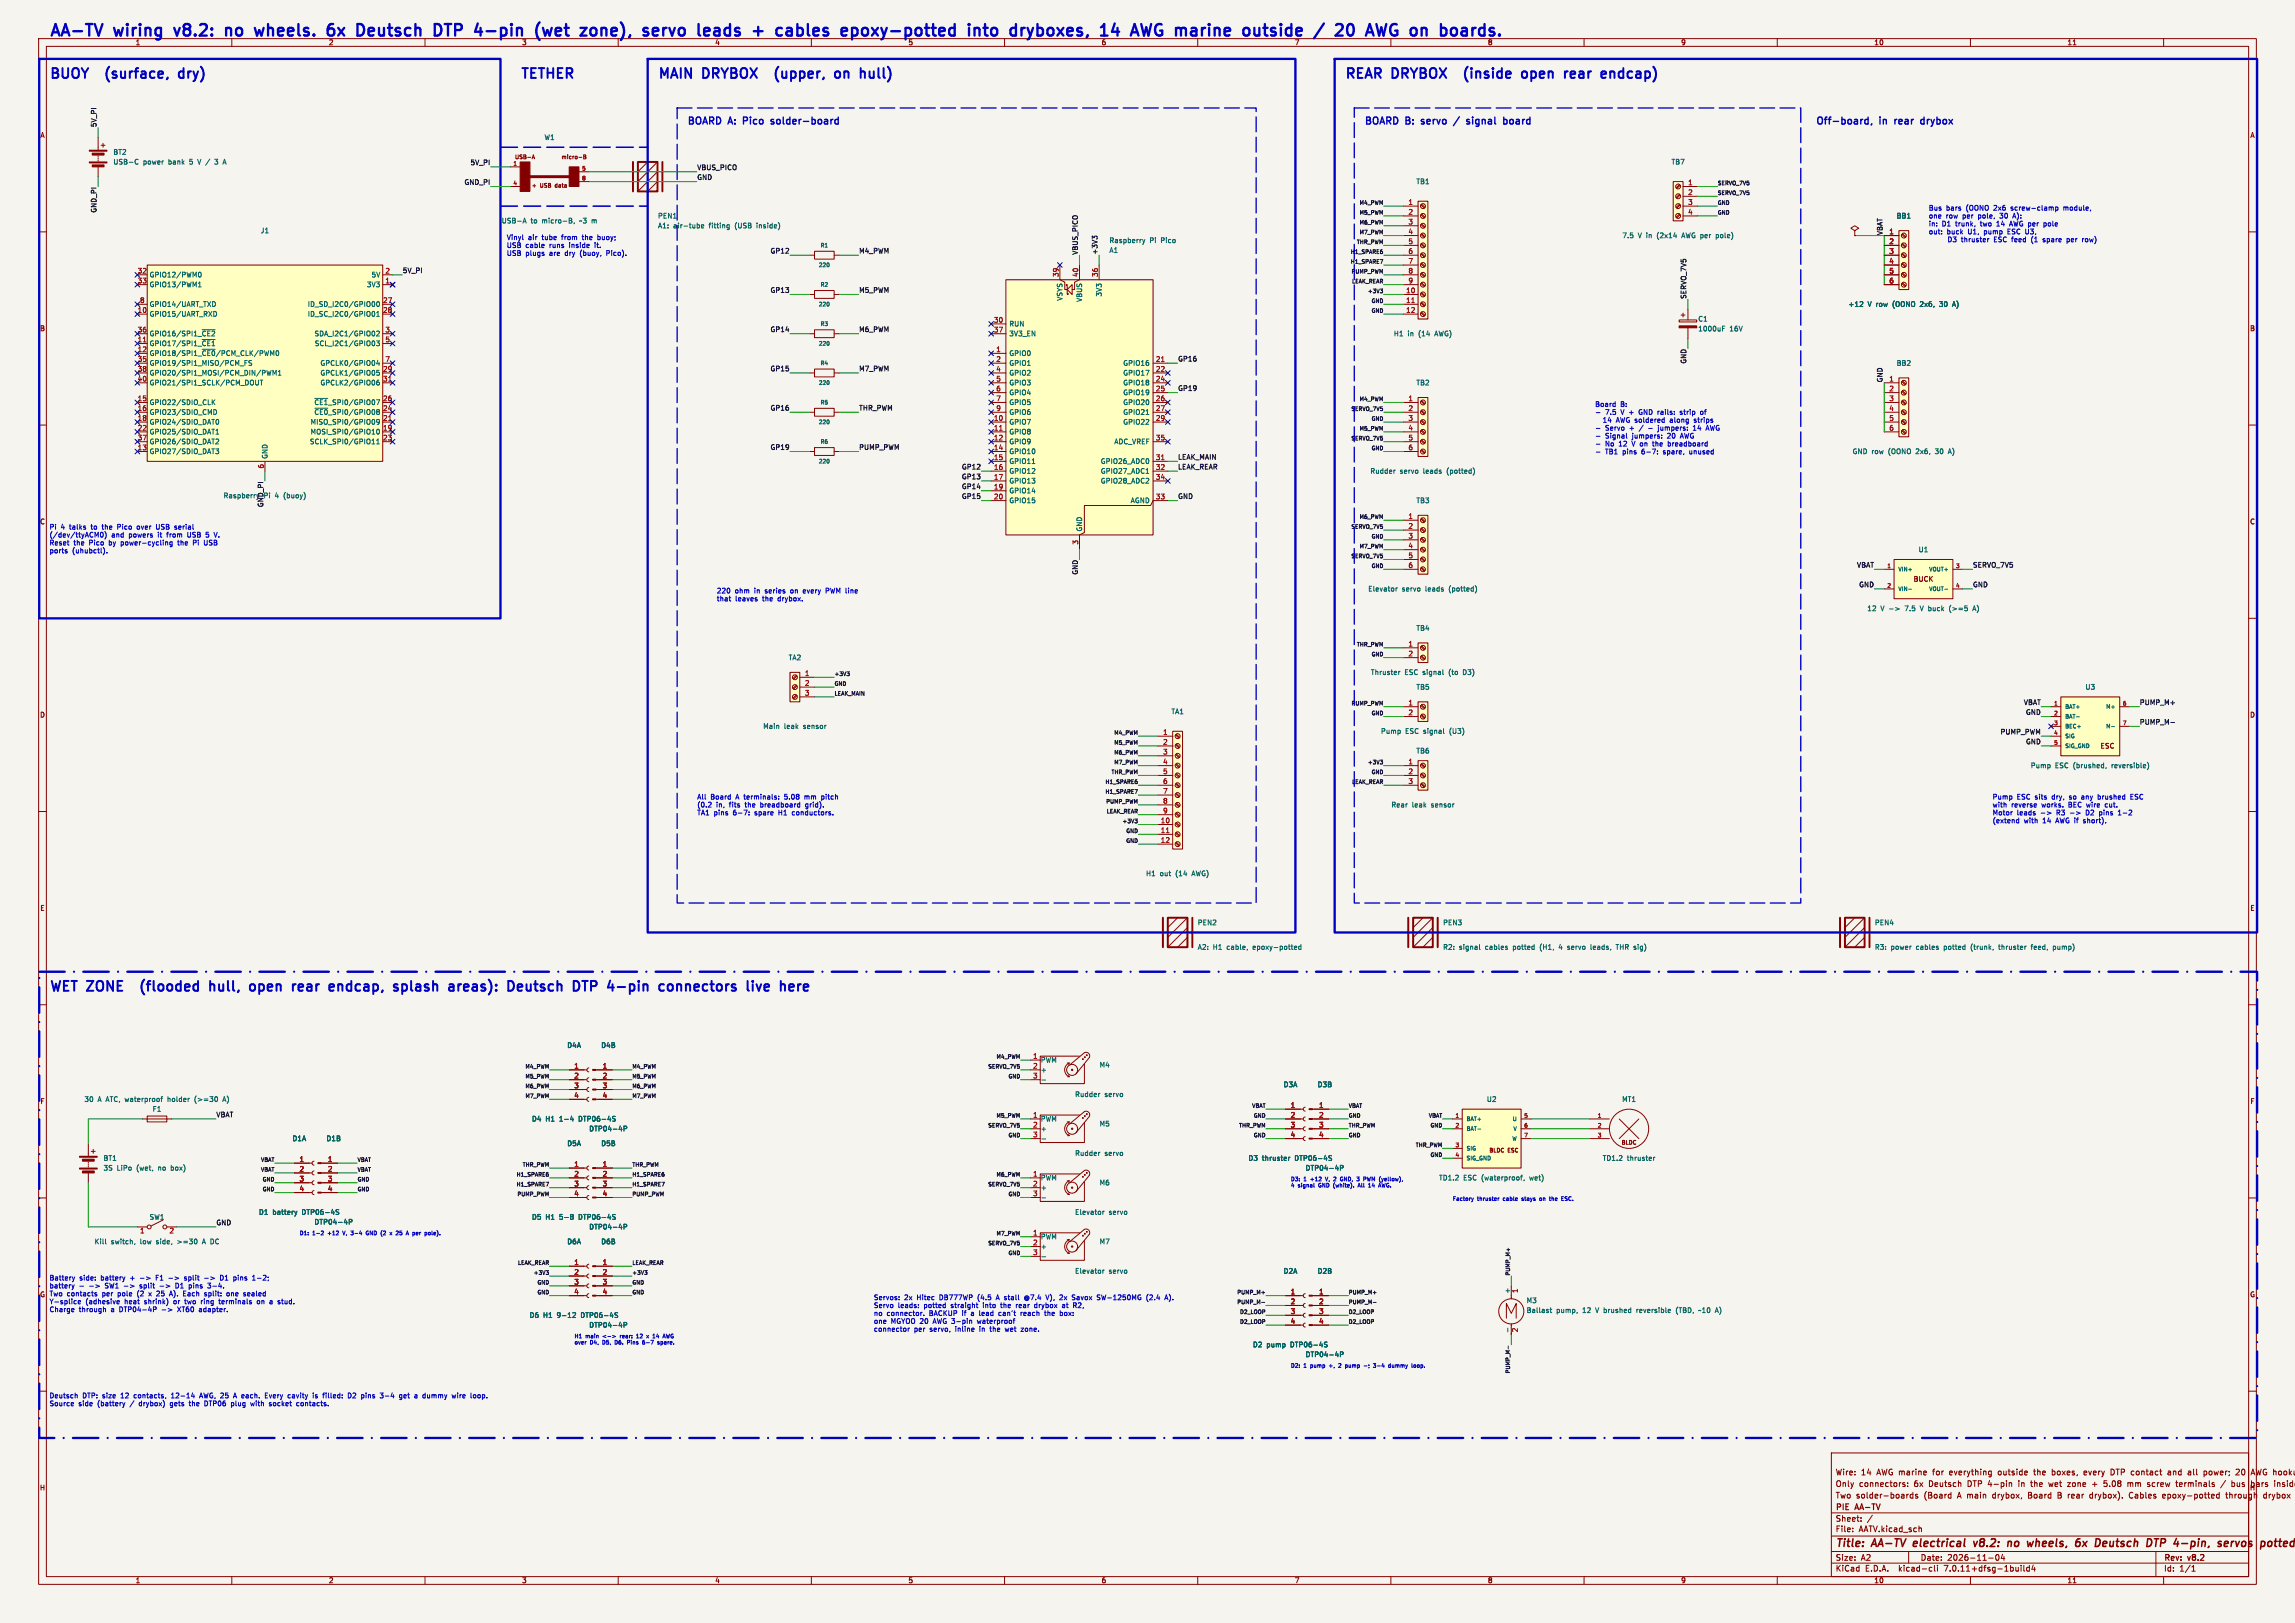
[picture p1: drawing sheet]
<svg xmlns="http://www.w3.org/2000/svg" width="594mm" height="420mm" viewBox="0 0 594 420" stroke-linecap="round" stroke-linejoin="round" font-family="sans-serif">
<defs><g id="words">
<g font-size="4.2" fill="#0000c2">
<text x="12.7" y="10.9">AA-TV</text>
<text x="29.9" y="10.9">wiring</text>
<text x="46.7" y="10.9">v8.2:</text>
<text x="61" y="10.9">no</text>
<text x="69.9" y="10.9">wheels.</text>
<text x="89.8" y="10.9">6x</text>
<text x="98.6" y="10.9">Deutsch</text>
<text x="119.8" y="10.9">DTP</text>
<text x="131.6" y="10.9">4-pin</text>
<text x="148.5" y="10.9">(wet</text>
<text x="161.4" y="10.9">zone),</text>
<text x="178.8" y="10.9">servo</text>
<text x="194.1" y="10.9">leads</text>
<text x="209.6" y="10.9">+</text>
<text x="216.8" y="10.9">cables</text>
<text x="234.8" y="10.9">epoxy-potted</text>
<text x="268.9" y="10.9">into</text>
<text x="281" y="10.9">dryboxes,</text>
<text x="305.6" y="10.9">14</text>
<text x="314.8" y="10.9">AWG marine</text>
<text x="346" y="10.9">outside</text>
<text x="365.8" y="10.9">/</text>
<text x="372.4" y="10.9">20</text>
<text x="381.6" y="10.9">AWG on</text>
</g>
<g font-size="3.5" fill="#0000c2">
<text x="12.7" y="21.6">BUOY</text>
<text x="28.6" y="21.6">(surface,</text>
<text x="48.5" y="21.6">dry)</text>
<text x="134.6" y="21.6">TETHER</text>
<text x="182.1" y="21.6">DRYBOX</text>
<text x="202.9" y="21.6">(upper,</text>
<text x="219.4" y="21.6">on</text>
<text x="226.9" y="21.6">hull)</text>
<text x="348" y="21.6">REAR</text>
<text x="360.5" y="21.6">DRYBOX</text>
<text x="381.3" y="21.6">(inside</text>
<text x="397.2" y="21.6">open</text>
<text x="409.2" y="21.6">rear</text>
<text x="419.8" y="21.6">endcap)</text>
<text x="12.7" y="257.8">WET ZONE</text>
<text x="38.7" y="257.8">(flooded</text>
<text x="57.5" y="257.8">hull,</text>
<text x="68.9" y="257.8">open</text>
<text x="81" y="257.8">rear</text>
<text x="91.5" y="257.8">endcap,</text>
<text x="109.2" y="257.8">splash</text>
<text x="124.5" y="257.8">areas):</text>
<text x="140.8" y="257.8">Deutsch</text>
<text x="158.7" y="257.8">DTP</text>
<text x="168.7" y="257.8">4-pin</text>
<text x="183" y="257.8">connectors</text>
<text x="206.8" y="257.8">live</text>
</g>
<g font-size="2.8" fill="#840000">
<text x="475" y="400.9">Title:</text>
<text x="484.7" y="400.9">AA-TV</text>
<text x="496.1" y="400.9">electrical</text>
<text x="512.5" y="400.9">v8.2:</text>
<text x="522.1" y="400.9">no</text>
<text x="528.1" y="400.9">wheels,</text>
<text x="541.3" y="400.9">6x</text>
<text x="547.2" y="400.9">Deutsch</text>
<text x="561.3" y="400.9">DTP</text>
<text x="569.2" y="400.9">4-pin,</text>
<text x="581.4" y="400.9">servos</text>
<text x="593.2" y="400.9">po</text>
</g>
<g font-size="2.5" fill="#0000c2">
<text x="177.8" y="33.1">BOARD A:</text>
<text x="193.2" y="33.1">Pico</text>
<text x="201.1" y="33.1">solder-board</text>
<text x="353.1" y="33.1">BOARD B:</text>
<text x="368.7" y="33.1">servo</text>
<text x="381.9" y="33.1">signal</text>
<text x="392.1" y="33.1">board</text>
<text x="469.9" y="33.1">Off-board,</text>
<text x="486.6" y="33.1">in</text>
<text x="491.2" y="33.1">rear</text>
<text x="498.7" y="33.1">drybox</text>
</g>
<g font-size="2.1" fill="#840000">
<text x="475" y="382">Wire:</text>
<text x="481.7" y="382">14</text>
<text x="485.8" y="382">AWG marine</text>
<text x="500.6" y="382">for</text>
<text x="505" y="382">everything</text>
<text x="517.7" y="382">outside</text>
<text x="527.2" y="382">the</text>
<text x="532" y="382">boxes,</text>
<text x="540.4" y="382">every</text>
<text x="547.5" y="382">DTP contact</text>
<text x="562.6" y="382">and</text>
<text x="568" y="382">all</text>
<text x="572.2" y="382">power;</text>
<text x="580.7" y="382">20</text>
<text x="584.9" y="382">AWG hook</text>
<text x="475" y="388">Two solder-boards</text>
<text x="475" y="385">Only</text>
<text x="481.2" y="385">connectors:</text>
<text x="495.5" y="385">6x</text>
<text x="498" y="388">(Board</text>
<text x="499.4" y="385">Deutsch</text>
<text x="506.8" y="388">A main</text>
<text x="509.6" y="385">DTP 4-pin</text>
<text x="516.1" y="388">drybox,</text>
<text x="523" y="385">in</text>
<text x="525.5" y="388">Board</text>
<text x="526.4" y="385">the</text>
<text x="531.2" y="385">wet</text>
<text x="533.3" y="388">B rear</text>
<text x="536.2" y="385">zone</text>
<text x="541.9" y="388">drybox).</text>
<text x="542.7" y="385">+</text>
<text x="545.9" y="385">5.08</text>
<text x="552.2" y="385">mm</text>
<text x="552.3" y="388">Cables</text>
<text x="557.5" y="385">screw</text>
<text x="561.1" y="388">epoxy-potted</text>
<text x="565.1" y="385">terminals</text>
<text x="576.9" y="385">/</text>
<text x="577.7" y="388">through</text>
<text x="579.7" y="385">bus</text>
<text x="585" y="385">bars</text>
<text x="587.5" y="388">drybox</text>
<text x="591.1" y="385">insid</text>
<text x="475" y="394">Sheet:</text>
<text x="475" y="391.2">PIE</text>
<text x="480.3" y="391.2">AA-TV</text>
<text x="475" y="396.7">File:</text>
<text x="481.1" y="396.7">AATV.kicad_sch</text>
<text x="475" y="406.9">KiCad</text>
<text x="475" y="404.1">Size:</text>
<text x="481.7" y="404.1">A2</text>
<text x="482.7" y="406.9">E.D.A.</text>
<text x="491.6" y="406.9">kicad-cli</text>
<text x="497" y="404.1">Date:</text>
<text x="503.5" y="406.9">7.0.11+dfsg-1build4</text>
<text x="504" y="404.1">2026-11-04</text>
<text x="560" y="404.3">Rev:</text>
<text x="560" y="406.9">Id:</text>
<text x="564.1" y="406.9">1/1</text>
<text x="566.4" y="404.3">v8.2</text>
</g>
<g font-size="1.8" fill="#840000">
<text x="35" y="11.9">1</text>
<text x="85" y="11.9">2</text>
<text x="135" y="11.9">3</text>
<text x="185" y="11.9">4</text>
<text x="235" y="11.9">5</text>
<text x="285" y="11.9">6</text>
<text x="335" y="11.9">7</text>
<text x="385" y="11.9">8</text>
<text x="435" y="11.9">9</text>
<text x="485" y="11.9">10</text>
<text x="535" y="11.9">11</text>
<text x="10.3" y="35.9">A</text>
<text x="582.3" y="35.9">A</text>
<text x="10.3" y="85.9">B</text>
<text x="582.3" y="85.9">B</text>
<text x="10.3" y="135.9">C</text>
<text x="582.3" y="135.9">C</text>
<text x="495.2" y="150.7">BUCK</text>
<text x="10.3" y="185.9">D</text>
<text x="582.3" y="185.9">D</text>
<text x="543.5" y="193.9">ESC</text>
<text x="10.3" y="235.9">E</text>
<text x="582.3" y="235.9">E</text>
<text x="10.3" y="285.9">F</text>
<text x="582.3" y="285.9">F</text>
<text x="10.3" y="335.9">G</text>
<text x="582.3" y="335.9">G</text>
<text x="10.2" y="385.9">H</text>
<text x="582.2" y="385.9">H</text>
<text x="35" y="409.9">1</text>
<text x="85" y="409.9">2</text>
<text x="135" y="409.9">3</text>
<text x="185" y="409.9">4</text>
<text x="235" y="409.9">5</text>
<text x="285" y="409.9">6</text>
<text x="335" y="409.9">7</text>
<text x="385" y="409.9">8</text>
<text x="435" y="409.9">9</text>
<text x="485" y="409.9">10</text>
<text x="535" y="409.9">11</text>
</g>
<g font-size="1.8" fill="#0f0f0f">
<text x="25.1" y="33" transform="rotate(-90 25.1 33)">5V_PI</text>
<text x="120.1" y="47.9">GND_PI</text>
<text x="121.7" y="42.8">5V_PI</text>
<text x="180.3" y="44.1">VBUS_PICO</text>
<text x="180.3" y="46.6">GND</text>
<text x="25.1" y="55.2" transform="rotate(-90 25.1 55.2)">GND_PI</text>
<text x="199.3" y="65.7">GP12</text>
<text x="222.2" y="65.7">M4_PWM</text>
<text x="487.3" y="61" transform="rotate(-90 487.3 61)">VBAT</text>
<text x="104.1" y="70.8">5V_PI</text>
<text x="279" y="66" transform="rotate(-90 279 66)">VBUS_PICO</text>
<text x="284.1" y="66" transform="rotate(-90 284.1 66)">+3V3</text>
<text x="199.3" y="75.8">GP13</text>
<text x="222.2" y="75.8">M5_PWM</text>
<text x="436.5" y="77.5" transform="rotate(-90 436.5 77.5)">SERVO_7V5</text>
<text x="199.3" y="86">GP14</text>
<text x="222.2" y="86">M6_PWM</text>
<text x="304.8" y="93.6">GP16</text>
<text x="436.5" y="94.2" transform="rotate(-90 436.5 94.2)">GND</text>
<text x="199.3" y="96.2">GP15</text>
<text x="222.2" y="96.2">M7_PWM</text>
<text x="304.8" y="101.2">GP19</text>
<text x="487.3" y="99.1" transform="rotate(-90 487.3 99.1)">GND</text>
<text x="199.3" y="106.3">GP16</text>
<text x="222.2" y="106.3">THR_PWM</text>
<text x="199.3" y="116.5">GP19</text>
<text x="222.2" y="116.5">PUMP_PWM</text>
<text x="304.8" y="119">LEAK_MAIN</text>
<text x="248.8" y="121.6">GP12</text>
<text x="248.8" y="124.1">GP13</text>
<text x="304.8" y="121.6">LEAK_REAR</text>
<text x="68.2" y="131.4" transform="rotate(-90 68.2 131.4)">GND_PI</text>
<text x="68.3" y="129.1">Pi</text>
<text x="248.8" y="126.6">GP14</text>
<text x="248.8" y="129.2">GP15</text>
<text x="304.8" y="129.2">GND</text>
<text x="279" y="148.9" transform="rotate(-90 279 148.9)">GND</text>
<text x="480.5" y="147">VBAT</text>
<text x="510.5" y="147">SERVO_7V5</text>
<text x="481.1" y="152">GND</text>
<text x="510.5" y="152">GND</text>
<text x="523.7" y="182.5">VBAT</text>
<text x="524.2" y="185.1">GND</text>
<text x="553.7" y="182.5">PUMP_M+</text>
<text x="517.7" y="190.2">PUMP_PWM</text>
<text x="553.7" y="187.6">PUMP_M-</text>
<text x="524.2" y="192.7">GND</text>
<text x="55.9" y="289.2">VBAT</text>
<text x="55.9" y="317.2">GND</text>
</g>
<g font-size="1.8" fill="#006464">
<text x="29.2" y="40.2">BT2</text>
<text x="140.8" y="36.4">W1</text>
<text x="29.2" y="42.8">USB-C</text>
<text x="37" y="42.8">power</text>
<text x="43.7" y="42.8">bank</text>
<text x="49.4" y="42.8">5</text>
<text x="51.7" y="42.8">V /</text>
<text x="56.5" y="42.8">3</text>
<text x="366.5" y="47.9">TB1</text>
<text x="432.5" y="42.8">TB7</text>
<text x="129.7" y="58">USB-A</text>
<text x="137.4" y="58">to</text>
<text x="140.4" y="58">micro-B,</text>
<text x="150.4" y="58">~3</text>
<text x="153.7" y="58">m</text>
<text x="170.2" y="56.7">PEN1</text>
<text x="170.2" y="59.3">A1:</text>
<text x="174.3" y="59.3">air-tube</text>
<text x="183.7" y="59.3">fitting</text>
<text x="190.5" y="59.3">(USB</text>
<text x="196.3" y="59.3">inside)</text>
<text x="490.8" y="56.7">BB1</text>
<text x="67.4" y="60.6">J1</text>
<text x="287" y="65.6">A1</text>
<text x="287" y="63.1">Raspberry</text>
<text x="297.6" y="63.1">Pi</text>
<text x="300.6" y="63.1">Pico</text>
<text x="419.8" y="61.8">7.5</text>
<text x="424" y="61.8">V in</text>
<text x="429.2" y="61.8">(2x14</text>
<text x="435.8" y="61.8">AWG per</text>
<text x="445" y="61.8">pole)</text>
<text x="38.6" y="72">GPIO12/PWM0</text>
<text x="96.1" y="72">5V</text>
<text x="38.6" y="74.5">GPIO13/PWM1</text>
<text x="94.8" y="74.5">3V3</text>
<text x="275.2" y="78" transform="rotate(-90 275.2 78)">VSYS</text>
<text x="285.3" y="76.9" transform="rotate(-90 285.3 76.9)">3V3</text>
<text x="38.6" y="82.1">GPIO15/UART_RXD</text>
<text x="38.6" y="79.6">GPIO14/UART_TXD</text>
<text x="79.5" y="79.6">ID_SD_I2C0/GPIO00</text>
<text x="79.5" y="82.1">ID_SC_I2C0/GPIO01</text>
<text x="280.3" y="78.3" transform="rotate(-90 280.3 78.3)">VBUS</text>
<text x="439.4" y="83.4">C1</text>
<text x="478.3" y="79.6">+12</text>
<text x="483.5" y="79.6">V row</text>
<text x="490.2" y="79.6">(OONO</text>
<text x="497.5" y="79.6">2x6,</text>
<text x="502.7" y="79.6">30</text>
<text x="506.3" y="79.6">A)</text>
<text x="38.6" y="89.8">GPIO17/SPI1_~{CE1}</text>
<text x="38.6" y="87.2">GPIO16/SPI1_~{CE2}</text>
<text x="81.3" y="87.2">SDA_I2C1/GPIO02</text>
<text x="81.4" y="89.8">SCL_I2C1/GPIO03</text>
<text x="261.1" y="84.7">RUN</text>
<text x="261.1" y="87.2">3V3_EN</text>
<text x="360.6" y="87.2">H1</text>
<text x="364.4" y="87.2">in</text>
<text x="367.3" y="87.2">(14</text>
<text x="371.7" y="87.2">AWG)</text>
<text x="439.4" y="86">1000uF</text>
<text x="447.7" y="86">16V</text>
<text x="38.6" y="92.3">GPIO18/SPI1_~{CE0}/PCM_CLK/PWM0</text>
<text x="38.6" y="94.8">GPIO19/SPI1_MISO/PCM_FS</text>
<text x="82.8" y="94.8">GPCLK0/GPIO04</text>
<text x="261.1" y="92.3">GPIO0</text>
<text x="261.1" y="94.8">GPIO1</text>
<text x="290.6" y="94.8">GPIO16</text>
<text x="490.8" y="94.8">BB2</text>
<text x="38.6" y="97.4">GPIO20/SPI1_MOSI/PCM_DIN/PWM1</text>
<text x="38.6" y="99.9">GPIO21/SPI1_SCLK/PCM_DOUT</text>
<text x="82.8" y="97.4">GPCLK1/GPIO05</text>
<text x="82.8" y="99.9">GPCLK2/GPIO06</text>
<text x="261.1" y="97.4">GPIO2</text>
<text x="261.1" y="99.9">GPIO3</text>
<text x="290.6" y="97.4">GPIO17</text>
<text x="290.6" y="99.9">GPIO18</text>
<text x="366.5" y="99.9">TB2</text>
<text x="38.6" y="105">GPIO22/SDIO_CLK</text>
<text x="38.6" y="107.5">GPIO23/SDIO_CMD</text>
<text x="81.2" y="107.5">~{CE0}_SPI0/GPIO08</text>
<text x="81.2" y="105">~{CE1}_SPI0/GPIO07</text>
<text x="261.1" y="102.5">GPIO4</text>
<text x="261.1" y="105">GPIO5</text>
<text x="261.1" y="107.5">GPIO6</text>
<text x="290.6" y="102.5">GPIO19</text>
<text x="290.6" y="105">GPIO20</text>
<text x="290.6" y="107.5">GPIO21</text>
<text x="38.6" y="110.1">GPIO24/SDIO_DAT0</text>
<text x="38.6" y="112.6">GPIO25/SDIO_DAT1</text>
<text x="80.3" y="112.6">MOSI_SPI0/GPIO10</text>
<text x="80.3" y="110.1">MISO_SPI0/GPIO09</text>
<text x="261.1" y="110.1">GPIO7</text>
<text x="261.1" y="112.6">GPIO8</text>
<text x="290.6" y="110.1">GPIO22</text>
<text x="38.6" y="117.7">GPIO27/SDIO_DAT3</text>
<text x="38.6" y="115.2">GPIO26/SDIO_DAT2</text>
<text x="69.4" y="118.9" transform="rotate(-90 69.4 118.9)">GND</text>
<text x="80.1" y="115.2">SCLK_SPI0/GPIO11</text>
<text x="261.1" y="115.2">GPIO9</text>
<text x="261.1" y="117.7">GPIO10</text>
<text x="288.3" y="115.2">ADC_VREF</text>
<text x="479.4" y="117.7">GND row</text>
<text x="488.9" y="117.7">(OONO</text>
<text x="496.2" y="117.7">2x6,</text>
<text x="501.4" y="117.7">30</text>
<text x="505" y="117.7">A)</text>
<text x="261.1" y="120.2">GPIO11</text>
<text x="261.1" y="122.8">GPIO12</text>
<text x="261.1" y="125.3">GPIO13</text>
<text x="284.8" y="120.2">GPIO26_ADC0</text>
<text x="284.8" y="122.8">GPIO27_ADC1</text>
<text x="284.8" y="125.3">GPIO28_ADC2</text>
<text x="354.6" y="122.8">Rudder</text>
<text x="362.3" y="122.8">servo</text>
<text x="368.5" y="122.8">leads</text>
<text x="374.8" y="122.8">(potted)</text>
<text x="57.7" y="129.1">Raspberry</text>
<text x="71.3" y="129.1">4</text>
<text x="73.7" y="129.1">(buoy)</text>
<text x="261.1" y="127.9">GPIO14</text>
<text x="261.1" y="130.4">GPIO15</text>
<text x="292.5" y="130.4">AGND</text>
<text x="366.5" y="130.4">TB3</text>
<text x="280.3" y="137.7" transform="rotate(-90 280.3 137.7)">GND</text>
<text x="496.5" y="143.1">U1</text>
<text x="354" y="153.3">Elevator</text>
<text x="362.9" y="153.3">servo</text>
<text x="369.1" y="153.3">leads</text>
<text x="375.3" y="153.3">(potted)</text>
<text x="483.2" y="158.3">12</text>
<text x="486.8" y="158.3">V -&gt;</text>
<text x="493.4" y="158.3">7.5</text>
<text x="497.6" y="158.3">V buck</text>
<text x="505.4" y="158.3">(&gt;=5</text>
<text x="511.8" y="158.3">A)</text>
<text x="366.5" y="163.4">TB4</text>
<text x="204" y="171">TA2</text>
<text x="354.7" y="174.9">Thruster</text>
<text x="363.6" y="174.9">ESC signal</text>
<text x="366.5" y="178.7">TB5</text>
<text x="375.3" y="174.9">(to</text>
<text x="379.2" y="174.9">D3)</text>
<text x="539.6" y="178.7">U3</text>
<text x="303.1" y="185">TA1</text>
<text x="197.4" y="188.8">Main</text>
<text x="202.9" y="188.8">leak</text>
<text x="208" y="188.8">sensor</text>
<text x="357.3" y="190.1">Pump</text>
<text x="363.7" y="190.1">ESC signal</text>
<text x="375.5" y="190.1">(U3)</text>
<text x="366.5" y="195.2">TB6</text>
<text x="525.5" y="199">Pump</text>
<text x="531.9" y="199">ESC (brushed,</text>
<text x="546.8" y="199">reversible)</text>
<text x="360" y="209.1">Rear</text>
<text x="365.5" y="209.1">leak</text>
<text x="370.6" y="209.1">sensor</text>
<text x="296.5" y="226.9">H1</text>
<text x="300.2" y="226.9">out</text>
<text x="304.4" y="226.9">(14</text>
<text x="308.8" y="226.9">AWG)</text>
<text x="309.9" y="239.6">PEN2</text>
<text x="373.4" y="239.6">PEN3</text>
<text x="485.2" y="239.6">PEN4</text>
<text x="309.9" y="246">A2:</text>
<text x="314" y="246">H1</text>
<text x="317.7" y="246">cable,</text>
<text x="324.6" y="246">epoxy-potted</text>
<text x="373.4" y="246">R2:</text>
<text x="377.6" y="246">signal</text>
<text x="384.6" y="246">cables</text>
<text x="391.9" y="246">potted</text>
<text x="399.1" y="246">(H1,</text>
<text x="404.2" y="246">4</text>
<text x="406.6" y="246">servo</text>
<text x="412.8" y="246">leads,</text>
<text x="419.6" y="246">THR sig)</text>
<text x="485.2" y="246">R3:</text>
<text x="489.4" y="246">power</text>
<text x="496.1" y="246">cables</text>
<text x="503.4" y="246">potted</text>
<text x="510.6" y="246">(trunk,</text>
<text x="518" y="246">thruster</text>
<text x="526.6" y="246">feed,</text>
<text x="532.5" y="246">pump)</text>
<text x="146.7" y="271.4">D4A</text>
<text x="155.5" y="271.4">D4B</text>
<text x="269.3" y="275.2">PWM</text>
<text x="269.3" y="277.7">+</text>
<text x="284.5" y="276.5">M4</text>
<text x="332.1" y="281.5">D3A</text>
<text x="340.9" y="281.5">D3B</text>
<text x="21.7" y="285.3">30</text>
<text x="25.3" y="285.3">A ATC, waterproof</text>
<text x="39.4" y="287.9">F1</text>
<text x="43.9" y="285.3">holder</text>
<text x="51" y="285.3">(&gt;=30</text>
<text x="58.6" y="285.3">A)</text>
<text x="278.1" y="284.1">Rudder</text>
<text x="285.9" y="284.1">servo</text>
<text x="384.7" y="285.3">U2</text>
<text x="419.7" y="285.3">MT1</text>
<text x="137.6" y="290.4">D4</text>
<text x="141.2" y="290.4">H1</text>
<text x="144.9" y="290.4">1-4</text>
<text x="150.1" y="290.4">DTP06-4S</text>
<text x="152.4" y="293">DTP04-4P</text>
<text x="269.3" y="290.4">PWM</text>
<text x="269.3" y="293">+</text>
<text x="284.5" y="291.7">M5</text>
<text x="75.6" y="295.5">D1A</text>
<text x="84.4" y="295.5">D1B</text>
<text x="146.7" y="296.8">D5A</text>
<text x="155.5" y="296.8">D5B</text>
<text x="278.1" y="299.3">Rudder</text>
<text x="285.9" y="299.3">servo</text>
<text x="26.7" y="300.6">BT1</text>
<text x="26.7" y="303.1">3S</text>
<text x="30.3" y="303.1">LiPo</text>
<text x="35.5" y="303.1">(wet,</text>
<text x="41.3" y="303.1">no</text>
<text x="44.7" y="303.1">box)</text>
<text x="269.3" y="305.7">PWM</text>
<text x="323" y="300.6">D3</text>
<text x="326.7" y="300.6">thruster</text>
<text x="335.3" y="300.6">DTP06-4S</text>
<text x="337.8" y="303.1">DTP04-4P</text>
<text x="372.3" y="305.7">TD1.2</text>
<text x="378.8" y="305.7">ESC (waterproof,</text>
<text x="396.2" y="305.7">wet)</text>
<text x="414.7" y="300.6">TD1.2</text>
<text x="421.1" y="300.6">thruster</text>
<text x="269.3" y="308.2">+</text>
<text x="284.5" y="306.9">M6</text>
<text x="38.6" y="315.8">SW1</text>
<text x="66.9" y="314.6">D1</text>
<text x="70.6" y="314.6">battery</text>
<text x="78.3" y="314.6">DTP06-4S</text>
<text x="81.3" y="317.1">DTP04-4P</text>
<text x="137.6" y="315.8">D5</text>
<text x="141.2" y="315.8">H1</text>
<text x="144.9" y="315.8">5-8</text>
<text x="150.1" y="315.8">DTP06-4S</text>
<text x="278.1" y="314.6">Elevator</text>
<text x="287" y="314.6">servo</text>
<text x="24.4" y="322.2">Kill</text>
<text x="28.7" y="322.2">switch,</text>
<text x="36.4" y="322.2">low</text>
<text x="40.8" y="322.2">side,</text>
<text x="46.4" y="322.2">&gt;=30</text>
<text x="53.1" y="322.2">A DC</text>
<text x="146.7" y="322.2">D6A</text>
<text x="152.4" y="318.4">DTP04-4P</text>
<text x="155.5" y="322.2">D6B</text>
<text x="269.3" y="320.9">PWM</text>
<text x="269.3" y="323.4">+</text>
<text x="284.5" y="322.2">M7</text>
<text x="278.1" y="329.8">Elevator</text>
<text x="287" y="329.8">servo</text>
<text x="332.1" y="329.8">D2A</text>
<text x="340.9" y="329.8">D2B</text>
<text x="390.9" y="334.9" transform="rotate(-90 390.9 334.9)">+</text>
<text x="137" y="341.2">D6</text>
<text x="140.6" y="341.2">H1</text>
<text x="144.3" y="341.2">9-12</text>
<text x="150.7" y="341.2">DTP06-4S</text>
<text x="395" y="337.4">M3</text>
<text x="395" y="340">Ballast</text>
<text x="402.8" y="340">pump,</text>
<text x="409.7" y="340">12</text>
<text x="413.3" y="340">V brushed</text>
<text x="424.3" y="340">reversible</text>
<text x="434.7" y="340">(TBD,</text>
<text x="440.8" y="340">~10</text>
<text x="445.3" y="340">A)</text>
<text x="152.4" y="343.8">DTP04-4P</text>
<text x="324.2" y="348.8">D2</text>
<text x="327.8" y="348.8">pump</text>
<text x="334.1" y="348.8">DTP06-4S</text>
<text x="337.8" y="351.4">DTP04-4P</text>
</g>
<g font-size="1.8" fill="#a90000">
<text x="364.4" y="53.1">1</text>
<text x="436.8" y="48">1</text>
<text x="436.8" y="50.5">2</text>
<text x="436.8" y="53.1">3</text>
<text x="364.4" y="55.6">2</text>
<text x="364.4" y="58.2">3</text>
<text x="436.8" y="55.6">4</text>
<text x="364.4" y="60.7">4</text>
<text x="364.4" y="63.2">5</text>
<text x="364.4" y="65.8">6</text>
<text x="488.9" y="60.7">1</text>
<text x="488.9" y="63.2">2</text>
<text x="488.9" y="65.8">3</text>
<text x="35.5" y="70.9">32</text>
<text x="99.6" y="70.9">2</text>
<text x="274.1" y="71.8" transform="rotate(-90 274.1 71.8)">39</text>
<text x="279.1" y="71.8" transform="rotate(-90 279.1 71.8)">40</text>
<text x="284.2" y="71.8" transform="rotate(-90 284.2 71.8)">36</text>
<text x="364.4" y="68.3">7</text>
<text x="364.4" y="70.9">8</text>
<text x="488.9" y="68.3">4</text>
<text x="488.9" y="70.9">5</text>
<text x="35.5" y="73.4">33</text>
<text x="99.6" y="73.4">1</text>
<text x="363.8" y="75.9">10</text>
<text x="364.4" y="73.4">9</text>
<text x="488.9" y="73.4">6</text>
<text x="35.5" y="81">10</text>
<text x="36.1" y="78.5">8</text>
<text x="99" y="78.5">27</text>
<text x="99" y="81">28</text>
<text x="257.1" y="83.6">30</text>
<text x="363.8" y="78.5">11</text>
<text x="363.8" y="81">12</text>
<text x="35.5" y="88.6">11</text>
<text x="35.5" y="86.1">36</text>
<text x="99.6" y="86.1">3</text>
<text x="99.6" y="88.6">5</text>
<text x="257.1" y="86.1">37</text>
<text x="35.5" y="91.2">12</text>
<text x="35.5" y="93.7">35</text>
<text x="99.6" y="93.7">7</text>
<text x="257.7" y="91.2">1</text>
<text x="257.7" y="93.7">2</text>
<text x="299" y="93.7">21</text>
<text x="35.5" y="96.3">38</text>
<text x="35.5" y="98.8">40</text>
<text x="99" y="96.3">29</text>
<text x="99" y="98.8">31</text>
<text x="257.7" y="96.3">4</text>
<text x="257.7" y="98.8">5</text>
<text x="257.7" y="101.3">6</text>
<text x="299" y="96.3">22</text>
<text x="299" y="98.8">24</text>
<text x="299" y="101.3">25</text>
<text x="488.9" y="98.8">1</text>
<text x="488.9" y="101.3">2</text>
<text x="35.5" y="103.9">15</text>
<text x="35.5" y="106.4">16</text>
<text x="99" y="106.4">24</text>
<text x="99" y="103.9">26</text>
<text x="257.7" y="103.9">7</text>
<text x="257.7" y="106.4">9</text>
<text x="299" y="103.9">26</text>
<text x="299" y="106.4">27</text>
<text x="364.4" y="103.9">1</text>
<text x="364.4" y="106.4">2</text>
<text x="488.9" y="103.9">3</text>
<text x="488.9" y="106.4">4</text>
<text x="35.5" y="109">18</text>
<text x="35.5" y="111.5">22</text>
<text x="99" y="111.5">19</text>
<text x="99" y="109">21</text>
<text x="257.1" y="109">10</text>
<text x="257.1" y="111.5">11</text>
<text x="299" y="109">29</text>
<text x="364.4" y="109">3</text>
<text x="364.4" y="111.5">4</text>
<text x="488.9" y="109">5</text>
<text x="488.9" y="111.5">6</text>
<text x="35.5" y="116.6">13</text>
<text x="35.5" y="114">37</text>
<text x="99" y="114">23</text>
<text x="257.1" y="114">12</text>
<text x="257.1" y="116.6">14</text>
<text x="257.1" y="119.1">15</text>
<text x="299" y="119.1">31</text>
<text x="299" y="114">35</text>
<text x="364.4" y="114">5</text>
<text x="364.4" y="116.6">6</text>
<text x="68.3" y="121.4" transform="rotate(-90 68.3 121.4)">6</text>
<text x="257.1" y="121.7">16</text>
<text x="257.1" y="124.2">17</text>
<text x="299" y="121.7">32</text>
<text x="299" y="124.2">34</text>
<text x="257.1" y="126.7">19</text>
<text x="257.1" y="129.3">20</text>
<text x="299" y="129.3">33</text>
<text x="364.4" y="134.4">1</text>
<text x="364.4" y="136.9">2</text>
<text x="279.1" y="141" transform="rotate(-90 279.1 141)">3</text>
<text x="364.4" y="139.4">3</text>
<text x="364.4" y="142">4</text>
<text x="364.4" y="144.5">5</text>
<text x="364.4" y="147.1">6</text>
<text x="364.4" y="167.4">1</text>
<text x="364.4" y="169.9">2</text>
<text x="208.2" y="175">1</text>
<text x="208.2" y="177.5">2</text>
<text x="208.2" y="180.1">3</text>
<text x="364.4" y="182.6">1</text>
<text x="364.4" y="185.2">2</text>
<text x="300.9" y="190.2">1</text>
<text x="300.9" y="192.8">2</text>
<text x="300.9" y="195.3">3</text>
<text x="300.9" y="197.9">4</text>
<text x="364.4" y="197.9">1</text>
<text x="300.9" y="200.4">5</text>
<text x="300.9" y="202.9">6</text>
<text x="364.4" y="200.4">2</text>
<text x="364.4" y="202.9">3</text>
<text x="300.9" y="205.5">7</text>
<text x="300.9" y="208">8</text>
<text x="300.3" y="213.1">10</text>
<text x="300.3" y="215.6">11</text>
<text x="300.9" y="210.6">9</text>
<text x="300.3" y="218.2">12</text>
<text x="267.3" y="274.1">1</text>
<text x="148.5" y="276.6">1</text>
<text x="148.5" y="279.1">2</text>
<text x="148.5" y="281.7">3</text>
<text x="155.9" y="276.6">1</text>
<text x="155.9" y="279.1">2</text>
<text x="155.9" y="281.7">3</text>
<text x="267.3" y="276.6">2</text>
<text x="267.3" y="279.1">3</text>
<text x="148.5" y="284.2">4</text>
<text x="155.9" y="284.2">4</text>
<text x="333.9" y="286.8">1</text>
<text x="341.3" y="286.8">1</text>
<text x="267.3" y="289.3">1</text>
<text x="267.3" y="291.8">2</text>
<text x="333.9" y="289.3">2</text>
<text x="333.9" y="291.8">3</text>
<text x="341.3" y="289.3">2</text>
<text x="341.3" y="291.8">3</text>
<text x="267.3" y="294.4">3</text>
<text x="333.9" y="294.4">4</text>
<text x="341.3" y="294.4">4</text>
<text x="77.4" y="300.7">1</text>
<text x="77.4" y="303.3">2</text>
<text x="77.4" y="305.8">3</text>
<text x="84.7" y="300.7">1</text>
<text x="84.7" y="303.3">2</text>
<text x="84.7" y="305.8">3</text>
<text x="148.5" y="302">1</text>
<text x="148.5" y="304.5">2</text>
<text x="155.9" y="302">1</text>
<text x="155.9" y="304.5">2</text>
<text x="267.3" y="304.5">1</text>
<text x="77.4" y="308.4">4</text>
<text x="84.7" y="308.4">4</text>
<text x="148.5" y="307.1">3</text>
<text x="148.5" y="309.6">4</text>
<text x="155.9" y="307.1">3</text>
<text x="155.9" y="309.6">4</text>
<text x="267.3" y="307.1">2</text>
<text x="267.3" y="309.6">3</text>
<text x="36.1" y="319.5">1</text>
<text x="43.7" y="319.5">2</text>
<text x="267.3" y="319.8">1</text>
<text x="267.3" y="322.3">2</text>
<text x="148.5" y="327.4">1</text>
<text x="148.5" y="329.9">2</text>
<text x="155.9" y="327.4">1</text>
<text x="155.9" y="329.9">2</text>
<text x="267.3" y="324.9">3</text>
<text x="148.5" y="332.5">3</text>
<text x="148.5" y="335">4</text>
<text x="155.9" y="332.5">3</text>
<text x="155.9" y="335">4</text>
<text x="333.9" y="335">1</text>
<text x="341.3" y="335">1</text>
<text x="393.1" y="334.7" transform="rotate(-90 393.1 334.7)">1</text>
<text x="333.9" y="337.6">2</text>
<text x="333.9" y="340.1">3</text>
<text x="341.3" y="337.6">2</text>
<text x="341.3" y="340.1">3</text>
<text x="333.9" y="342.6">4</text>
<text x="341.3" y="342.6">4</text>
<text x="393.1" y="344.9" transform="rotate(-90 393.1 344.9)">2</text>
</g>
<g font-size="1.8" fill="#0000c2">
<text x="499.1" y="54.8">Bus</text>
<text x="499.1" y="56.9">one</text>
<text x="499.1" y="58.9">in:</text>
<text x="502.6" y="58.9">D1</text>
<text x="503.7" y="56.9">row</text>
<text x="503.7" y="54.8">bars</text>
<text x="506.3" y="58.9">trunk,</text>
<text x="508.1" y="56.9">per</text>
<text x="509" y="54.8">(OONO</text>
<text x="512.3" y="56.9">pole,</text>
<text x="512.9" y="58.9">two</text>
<text x="516.4" y="54.8">2x6</text>
<text x="517.3" y="58.9">14</text>
<text x="518.1" y="56.9">30</text>
<text x="520.9" y="58.9">AWG per</text>
<text x="521" y="54.8">screw-clamp</text>
<text x="521.7" y="56.9">A):</text>
<text x="530" y="58.9">pole</text>
<text x="534.8" y="54.8">module,</text>
<text x="131.1" y="62.4">Vinyl</text>
<text x="131.1" y="64.5">USB</text>
<text x="136" y="64.5">cable</text>
<text x="136.7" y="62.4">air</text>
<text x="140.4" y="62.4">tube</text>
<text x="142.4" y="64.5">runs</text>
<text x="145.7" y="62.4">from</text>
<text x="147.6" y="64.5">inside</text>
<text x="151.2" y="62.4">the</text>
<text x="154.4" y="64.5">it.</text>
<text x="155.4" y="62.4">buoy;</text>
<text x="499.1" y="61">out:</text>
<text x="503.9" y="61">buck</text>
<text x="505" y="63">D3</text>
<text x="508.6" y="63">thruster</text>
<text x="509.5" y="61">U1,</text>
<text x="513.8" y="61">pump</text>
<text x="517.2" y="63">ESC feed</text>
<text x="520.1" y="61">ESC U3,</text>
<text x="527.2" y="63">(1</text>
<text x="530.5" y="63">spare</text>
<text x="536.8" y="63">per</text>
<text x="541" y="63">row)</text>
<text x="131.1" y="66.5">USB</text>
<text x="136" y="66.5">plugs</text>
<text x="142.4" y="66.5">are</text>
<text x="146.5" y="66.5">dry</text>
<text x="150.6" y="66.5">(buoy,</text>
<text x="157.7" y="66.5">Pico).</text>
<text x="412.7" y="105.6">Board</text>
<text x="415.5" y="107.7">7.5</text>
<text x="419.4" y="105.6">B:</text>
<text x="419.7" y="107.7">V +</text>
<text x="424.7" y="107.7">GND rails:</text>
<text x="435.7" y="107.7">strip</text>
<text x="441.2" y="107.7">of</text>
<text x="415.1" y="109.7">14</text>
<text x="415.5" y="111.8">Servo</text>
<text x="415.5" y="113.8">Signal</text>
<text x="418.7" y="109.7">AWG soldered</text>
<text x="421.9" y="111.8">+</text>
<text x="422.6" y="113.8">jumpers:</text>
<text x="424.6" y="111.8">/</text>
<text x="427.1" y="111.8">-</text>
<text x="429.9" y="111.8">jumpers:</text>
<text x="431.9" y="113.8">20</text>
<text x="432.9" y="109.7">along</text>
<text x="435.5" y="113.8">AWG</text>
<text x="439.1" y="111.8">14</text>
<text x="439.4" y="109.7">strips</text>
<text x="442.7" y="111.8">AWG</text>
<text x="415.5" y="115.8">No</text>
<text x="415.5" y="117.9">TB1</text>
<text x="419.1" y="115.8">12</text>
<text x="420.1" y="117.9">pins</text>
<text x="422.7" y="115.8">V on</text>
<text x="425.2" y="117.9">6-7:</text>
<text x="428.5" y="115.8">the</text>
<text x="431" y="117.9">spare,</text>
<text x="432.6" y="115.8">breadboard</text>
<text x="438" y="117.9">unused</text>
<text x="12.7" y="137.4">Pi</text>
<text x="15.7" y="137.4">4</text>
<text x="18.1" y="137.4">talks</text>
<text x="23.9" y="137.4">to</text>
<text x="26.9" y="137.4">the</text>
<text x="31.1" y="137.4">Pico</text>
<text x="36.4" y="137.4">over</text>
<text x="41.5" y="137.4">USB</text>
<text x="46.5" y="137.4">serial</text>
<text x="12.7" y="139.4">(/dev/ttyACM0)</text>
<text x="12.7" y="141.5">Reset</text>
<text x="12.7" y="143.5">ports</text>
<text x="18.7" y="143.5">(uhubctl).</text>
<text x="19.1" y="141.5">the</text>
<text x="23.2" y="141.5">Pico</text>
<text x="28.5" y="141.5">by</text>
<text x="28.9" y="139.4">and</text>
<text x="31.8" y="141.5">power-cycling</text>
<text x="33.5" y="139.4">powers</text>
<text x="41.2" y="139.4">it</text>
<text x="43.7" y="139.4">from</text>
<text x="46.7" y="141.5">the</text>
<text x="49.2" y="139.4">USB</text>
<text x="50.9" y="141.5">Pi</text>
<text x="53.9" y="141.5">USB</text>
<text x="54.2" y="139.4">5</text>
<text x="56.6" y="139.4">V.</text>
<text x="185.4" y="153.9">220</text>
<text x="185.4" y="155.9">that</text>
<text x="190.2" y="153.9">ohm</text>
<text x="190.3" y="155.9">leaves</text>
<text x="195.4" y="153.9">in</text>
<text x="197.5" y="155.9">the</text>
<text x="198.3" y="153.9">series</text>
<text x="201.6" y="155.9">drybox.</text>
<text x="205.1" y="153.9">on</text>
<text x="208.6" y="153.9">every</text>
<text x="214.6" y="153.9">PWM line</text>
<text x="180.3" y="207.2">All</text>
<text x="180.3" y="209.3">(0.2</text>
<text x="183.9" y="207.2">Board</text>
<text x="185.4" y="209.3">in,</text>
<text x="188.9" y="209.3">fits</text>
<text x="190.6" y="207.2">A terminals:</text>
<text x="193.2" y="209.3">the</text>
<text x="197.3" y="209.3">breadboard</text>
<text x="203.5" y="207.2">5.08</text>
<text x="208.9" y="207.2">mm</text>
<text x="209.2" y="209.3">grid).</text>
<text x="213.5" y="207.2">pitch</text>
<text x="515.6" y="207.2">Pump</text>
<text x="515.6" y="209.3">with</text>
<text x="520.6" y="209.3">reverse</text>
<text x="522.1" y="207.2">ESC sits</text>
<text x="528.6" y="209.3">works.</text>
<text x="531.4" y="207.2">dry,</text>
<text x="535.7" y="209.3">BEC wire</text>
<text x="536.1" y="207.2">so</text>
<text x="539.4" y="207.2">any</text>
<text x="543.9" y="207.2">brushed</text>
<text x="545.5" y="209.3">cut.</text>
<text x="552.5" y="207.2">ESC</text>
<text x="180.3" y="211.3">TA1 pins</text>
<text x="189.9" y="211.3">6-7:</text>
<text x="195.6" y="211.3">spare</text>
<text x="202" y="211.3">H1</text>
<text x="205.7" y="211.3">conductors.</text>
<text x="515.6" y="211.3">Motor</text>
<text x="515.6" y="213.4">(extend</text>
<text x="522.1" y="211.3">leads</text>
<text x="523.9" y="213.4">with</text>
<text x="528.3" y="211.3">-&gt;</text>
<text x="528.8" y="213.4">14</text>
<text x="532.4" y="213.4">AWG if</text>
<text x="532.6" y="211.3">R3</text>
<text x="536.3" y="211.3">-&gt;</text>
<text x="539.9" y="213.4">short).</text>
<text x="540.6" y="211.3">D2</text>
<text x="544.2" y="211.3">pins</text>
<text x="549.3" y="211.3">1-2</text>
<text x="12.7" y="331.7">Battery</text>
<text x="12.7" y="333.7">battery</text>
<text x="12.7" y="335.8">Two</text>
<text x="17.3" y="335.8">contacts</text>
<text x="20.6" y="331.7">side:</text>
<text x="26.2" y="331.7">battery</text>
<text x="26.6" y="335.8">per</text>
<text x="27.5" y="333.7">SW1 -&gt;</text>
<text x="30.8" y="335.8">pole</text>
<text x="34" y="331.7">+</text>
<text x="36" y="335.8">(2</text>
<text x="36.7" y="331.7">-&gt;</text>
<text x="36.9" y="333.7">split</text>
<text x="39.2" y="335.8">x</text>
<text x="41.1" y="331.7">F1</text>
<text x="41.4" y="335.8">25</text>
<text x="42.2" y="333.7">-&gt;</text>
<text x="44.5" y="331.7">-&gt;</text>
<text x="45" y="335.8">A).</text>
<text x="46.5" y="333.7">D1</text>
<text x="48.7" y="335.8">Each</text>
<text x="48.8" y="331.7">split</text>
<text x="50.2" y="333.7">pins</text>
<text x="54.2" y="331.7">-&gt;</text>
<text x="54.4" y="335.8">split:</text>
<text x="55.3" y="333.7">3-4.</text>
<text x="58.5" y="331.7">D1</text>
<text x="60.4" y="335.8">one</text>
<text x="62.1" y="331.7">pins</text>
<text x="64.9" y="335.8">sealed</text>
<text x="67.2" y="331.7">1-2;</text>
<text x="12.7" y="337.8">Y-splice</text>
<text x="12.7" y="339.9">Charge</text>
<text x="20.5" y="339.9">through</text>
<text x="22.2" y="337.8">(adhesive</text>
<text x="28.9" y="339.9">a</text>
<text x="31.2" y="339.9">DTP04-4P</text>
<text x="32.4" y="337.8">heat</text>
<text x="37.7" y="337.8">shrink)</text>
<text x="42.4" y="339.9">-&gt;</text>
<text x="45.4" y="337.8">or</text>
<text x="46.7" y="339.9">XT60</text>
<text x="48.6" y="337.8">two</text>
<text x="52.4" y="339.9">adapter.</text>
<text x="52.9" y="337.8">ring</text>
<text x="57.8" y="337.8">terminals</text>
<text x="67.8" y="337.8">on</text>
<text x="71.3" y="337.8">a</text>
<text x="73.6" y="337.8">stud.</text>
<text x="226.1" y="336.8">Servos:</text>
<text x="226.1" y="338.8">Servo</text>
<text x="226.1" y="340.8">no</text>
<text x="229.5" y="340.8">connector.</text>
<text x="232.4" y="338.8">leads:</text>
<text x="234.1" y="336.8">2x</text>
<text x="237.5" y="336.8">Hitec</text>
<text x="239.3" y="338.8">potted</text>
<text x="240.7" y="340.8">BACKUP</text>
<text x="243.5" y="336.8">DB777WP</text>
<text x="246.4" y="338.8">straight</text>
<text x="249.3" y="340.8">if</text>
<text x="251.8" y="340.8">a</text>
<text x="253.5" y="336.8">(4.5</text>
<text x="254.2" y="340.8">lead</text>
<text x="254.9" y="338.8">into</text>
<text x="258.6" y="336.8">A stall</text>
<text x="259.4" y="340.8">can't</text>
<text x="259.7" y="338.8">the</text>
<text x="263.9" y="338.8">rear</text>
<text x="265.3" y="340.8">reach</text>
<text x="266.2" y="336.8">@7.4</text>
<text x="268.8" y="338.8">drybox</text>
<text x="271.7" y="340.8">the</text>
<text x="272.1" y="336.8">V),</text>
<text x="275.8" y="336.8">2x</text>
<text x="275.8" y="340.8">box:</text>
<text x="276.2" y="338.8">at</text>
<text x="279.2" y="336.8">Savox</text>
<text x="279.3" y="338.8">R2,</text>
<text x="285.9" y="336.8">SW-1250MG</text>
<text x="298.8" y="336.8">(2.4</text>
<text x="303.9" y="336.8">A).</text>
<text x="226.1" y="342.9">one</text>
<text x="226.1" y="344.9">connector</text>
<text x="230.6" y="342.9">MGYOO 20</text>
<text x="236.6" y="344.9">per</text>
<text x="240.8" y="344.9">servo,</text>
<text x="241.8" y="342.9">AWG 3-pin</text>
<text x="247.6" y="344.9">inline</text>
<text x="253.7" y="342.9">waterproof</text>
<text x="254" y="344.9">in</text>
<text x="257" y="344.9">the</text>
<text x="261.1" y="344.9">wet</text>
<text x="265.4" y="344.9">zone.</text>
<text x="12.7" y="362.2">Deutsch</text>
<text x="12.7" y="364.2">Source</text>
<text x="20.3" y="364.2">side</text>
<text x="21.4" y="362.2">DTP:</text>
<text x="25.4" y="364.2">(battery</text>
<text x="26.7" y="362.2">size</text>
<text x="31.6" y="362.2">12</text>
<text x="34" y="364.2">/</text>
<text x="35.2" y="362.2">contacts,</text>
<text x="36.5" y="364.2">drybox)</text>
<text x="44.7" y="364.2">gets</text>
<text x="45" y="362.2">12-14</text>
<text x="49.9" y="364.2">the</text>
<text x="52.6" y="362.2">AWG, 25</text>
<text x="54" y="364.2">DTP06</text>
<text x="61.1" y="364.2">plug</text>
<text x="61.8" y="362.2">A each.</text>
<text x="66.4" y="364.2">with</text>
<text x="70.3" y="362.2">Every</text>
<text x="71.4" y="364.2">socket</text>
<text x="76.4" y="362.2">cavity</text>
<text x="78.7" y="364.2">contacts.</text>
<text x="83.1" y="362.2">is</text>
<text x="85.9" y="362.2">filled:</text>
<text x="92.6" y="362.2">D2</text>
<text x="96.2" y="362.2">pins</text>
<text x="101.3" y="362.2">3-4</text>
<text x="106.5" y="362.2">get</text>
<text x="110.6" y="362.2">a</text>
<text x="113" y="362.2">dummy</text>
<text x="120.8" y="362.2">wire</text>
<text x="125.8" y="362.2">loop.</text>
</g>
<g font-size="1.4" fill="#840000">
<text x="133.2" y="41.3">USB-A</text>
<text x="145.2" y="41.3">micro-B</text>
<text x="137.6" y="48.7">+</text>
<text x="139.8" y="48.7">USB</text>
<text x="143.8" y="48.7">data</text>
<text x="385.4" y="298.4">BLDC</text>
<text x="390.2" y="298.4">ESC</text>
<text x="419.6" y="296.4">BLDC</text>
</g>
<g font-size="1.4" fill="#a90000">
<text x="132.7" y="42.9">1</text>
<text x="150.5" y="44.2">5</text>
<text x="150.5" y="46.7">8</text>
<text x="132.7" y="48">4</text>
<text x="488.3" y="147.1">1</text>
<text x="506.1" y="147.1">3</text>
<text x="488.3" y="152.1">2</text>
<text x="506.1" y="152.1">4</text>
<text x="531.5" y="182.6">1</text>
<text x="531.5" y="185.2">2</text>
<text x="549.3" y="182.6">6</text>
<text x="531.5" y="187.7">3</text>
<text x="531.5" y="190.2">4</text>
<text x="549.3" y="187.7">7</text>
<text x="531.5" y="192.8">5</text>
<text x="376.6" y="289.3">1</text>
<text x="376.6" y="291.8">2</text>
<text x="394.4" y="289.3">5</text>
<text x="394.4" y="291.8">6</text>
<text x="413.4" y="289.3">1</text>
<text x="413.4" y="291.8">2</text>
<text x="376.6" y="296.9">3</text>
<text x="376.6" y="299.5">4</text>
<text x="394.4" y="294.4">7</text>
<text x="413.4" y="294.4">3</text>
</g>
<g font-size="1.4" fill="#0f0f0f">
<text x="444.5" y="48">SERVO_7V5</text>
<text x="351.7" y="53.1">M4_PWM</text>
<text x="444.5" y="50.5">SERVO_7V5</text>
<text x="444.5" y="53.1">GND</text>
<text x="351.7" y="55.6">M5_PWM</text>
<text x="351.7" y="58.1">M6_PWM</text>
<text x="444.5" y="55.6">GND</text>
<text x="349.5" y="65.8">H1_SPARE6</text>
<text x="351" y="63.2">THR_PWM</text>
<text x="351.7" y="60.7">M7_PWM</text>
<text x="349.5" y="68.3">H1_SPARE7</text>
<text x="349.6" y="70.8">PUMP_PWM</text>
<text x="349.8" y="73.4">LEAK_REAR</text>
<text x="353.9" y="75.9">+3V3</text>
<text x="354.8" y="81">GND</text>
<text x="354.8" y="78.5">GND</text>
<text x="349.6" y="106.4">SERVO_7V5</text>
<text x="351.7" y="103.9">M4_PWM</text>
<text x="351.7" y="111.5">M5_PWM</text>
<text x="354.8" y="108.9">GND</text>
<text x="349.6" y="114">SERVO_7V5</text>
<text x="354.8" y="116.6">GND</text>
<text x="349.6" y="136.9">SERVO_7V5</text>
<text x="351.7" y="134.3">M6_PWM</text>
<text x="351.7" y="142">M7_PWM</text>
<text x="354.8" y="139.4">GND</text>
<text x="349.6" y="144.5">SERVO_7V5</text>
<text x="354.8" y="147">GND</text>
<text x="351" y="167.4">THR_PWM</text>
<text x="354.8" y="169.9">GND</text>
<text x="215.9" y="175">+3V3</text>
<text x="215.9" y="177.5">GND</text>
<text x="215.9" y="180.1">LEAK_MAIN</text>
<text x="349.6" y="182.6">PUMP_PWM</text>
<text x="354.8" y="185.1">GND</text>
<text x="288.2" y="190.2">M4_PWM</text>
<text x="288.2" y="192.8">M5_PWM</text>
<text x="288.2" y="195.3">M6_PWM</text>
<text x="288.2" y="197.8">M7_PWM</text>
<text x="353.9" y="197.8">+3V3</text>
<text x="286" y="202.9">H1_SPARE6</text>
<text x="287.5" y="200.4">THR_PWM</text>
<text x="349.8" y="202.9">LEAK_REAR</text>
<text x="354.8" y="200.4">GND</text>
<text x="286" y="205.5">H1_SPARE7</text>
<text x="286.1" y="208">PUMP_PWM</text>
<text x="286.3" y="210.5">LEAK_REAR</text>
<text x="290.4" y="213.1">+3V3</text>
<text x="291.3" y="215.6">GND</text>
<text x="291.3" y="218.2">GND</text>
<text x="257.8" y="274">M4_PWM</text>
<text x="135.8" y="276.6">M4_PWM</text>
<text x="135.8" y="281.7">M6_PWM</text>
<text x="135.8" y="279.1">M5_PWM</text>
<text x="163.6" y="276.6">M4_PWM</text>
<text x="163.6" y="279.1">M5_PWM</text>
<text x="163.6" y="281.7">M6_PWM</text>
<text x="255.6" y="276.6">SERVO_7V5</text>
<text x="260.9" y="279.1">GND</text>
<text x="135.8" y="284.2">M7_PWM</text>
<text x="163.6" y="284.2">M7_PWM</text>
<text x="323.9" y="286.7">VBAT</text>
<text x="349" y="286.7">VBAT</text>
<text x="255.6" y="291.8">SERVO_7V5</text>
<text x="257.8" y="289.3">M5_PWM</text>
<text x="320.5" y="291.8">THR_PWM</text>
<text x="324.4" y="289.3">GND</text>
<text x="349" y="291.8">THR_PWM</text>
<text x="349" y="289.3">GND</text>
<text x="369.6" y="289.3">VBAT</text>
<text x="370.1" y="291.8">GND</text>
<text x="260.9" y="294.4">GND</text>
<text x="324.4" y="294.4">GND</text>
<text x="349" y="294.4">GND</text>
<text x="366.3" y="296.9">THR_PWM</text>
<text x="370.1" y="299.4">GND</text>
<text x="67.4" y="300.7">VBAT</text>
<text x="67.4" y="303.3">VBAT</text>
<text x="67.8" y="305.8">GND</text>
<text x="92.4" y="300.7">VBAT</text>
<text x="92.4" y="305.8">GND</text>
<text x="92.4" y="303.3">VBAT</text>
<text x="133.6" y="304.5">H1_SPARE6</text>
<text x="135.1" y="302">THR_PWM</text>
<text x="163.6" y="304.5">H1_SPARE6</text>
<text x="163.6" y="302">THR_PWM</text>
<text x="257.8" y="304.5">M6_PWM</text>
<text x="67.8" y="308.3">GND</text>
<text x="92.4" y="308.3">GND</text>
<text x="133.6" y="307.1">H1_SPARE7</text>
<text x="133.7" y="309.6">PUMP_PWM</text>
<text x="163.6" y="309.6">PUMP_PWM</text>
<text x="163.6" y="307.1">H1_SPARE7</text>
<text x="255.6" y="307.1">SERVO_7V5</text>
<text x="260.9" y="309.6">GND</text>
<text x="255.6" y="322.3">SERVO_7V5</text>
<text x="257.8" y="319.8">M7_PWM</text>
<text x="133.9" y="327.4">LEAK_REAR</text>
<text x="138" y="329.9">+3V3</text>
<text x="163.6" y="329.9">+3V3</text>
<text x="163.6" y="327.4">LEAK_REAR</text>
<text x="260.9" y="324.8">GND</text>
<text x="138.9" y="335">GND</text>
<text x="138.9" y="332.5">GND</text>
<text x="163.6" y="332.5">GND</text>
<text x="163.6" y="335">GND</text>
<text x="320.1" y="335">PUMP_M+</text>
<text x="349" y="335">PUMP_M+</text>
<text x="390.9" y="330.2" transform="rotate(-90 390.9 330.2)">PUMP_M+</text>
<text x="320.1" y="337.5">PUMP_M-</text>
<text x="320.8" y="340.1">D2_LOOP</text>
<text x="349" y="337.5">PUMP_M-</text>
<text x="349" y="340.1">D2_LOOP</text>
<text x="320.8" y="342.6">D2_LOOP</text>
<text x="349" y="342.6">D2_LOOP</text>
<text x="390.9" y="355.6" transform="rotate(-90 390.9 355.6)">PUMP_M-</text>
</g>
<g font-size="1.4" fill="#006464">
<text x="212.3" y="64.2">R1</text>
<text x="211.8" y="69.3">220</text>
<text x="212.3" y="74.4">R2</text>
<text x="211.8" y="79.5">220</text>
<text x="211.8" y="89.6">220</text>
<text x="212.3" y="84.5">R3</text>
<text x="212.3" y="94.7">R4</text>
<text x="211.8" y="99.8">220</text>
<text x="212.3" y="104.9">R5</text>
<text x="211.8" y="109.9">220</text>
<text x="212.3" y="115">R6</text>
<text x="211.8" y="120.1">220</text>
<text x="491.2" y="148.1">VIN+</text>
<text x="499.2" y="148.1">VOUT+</text>
<text x="491.2" y="153.1">VIN-</text>
<text x="499.2" y="153.1">VOUT-</text>
<text x="534.4" y="183.6">BAT+</text>
<text x="545" y="183.6">M+</text>
<text x="534.4" y="186.2">BAT-</text>
<text x="534.4" y="188.7">BEC+</text>
<text x="534.4" y="191.2">SIG</text>
<text x="545" y="188.7">M-</text>
<text x="534.4" y="193.8">SIG_GND</text>
<text x="379.5" y="290.3">BAT+</text>
<text x="379.5" y="292.8">BAT-</text>
<text x="391.4" y="290.3">U</text>
<text x="391.6" y="292.8">V</text>
<text x="379.5" y="297.9">SIG</text>
<text x="391.3" y="295.4">W</text>
<text x="379.5" y="300.5">SIG_GND</text>
</g>
<g font-size="1.4" fill="#0000c2">
<text x="334" y="306">D3:</text>
<text x="334" y="307.6">4</text>
<text x="336" y="307.6">signal</text>
<text x="337.5" y="306">1</text>
<text x="339.4" y="306">+12</text>
<text x="341.5" y="307.6">GND (white).</text>
<text x="343.6" y="306">V,</text>
<text x="345.9" y="306">2</text>
<text x="347.9" y="306">GND,</text>
<text x="352.3" y="307.6">All</text>
<text x="352.5" y="306">3</text>
<text x="354.4" y="306">PWM (yellow),</text>
<text x="355.2" y="307.6">14</text>
<text x="358.1" y="307.6">AWG.</text>
<text x="375.9" y="311.1">Factory</text>
<text x="382.4" y="311.1">thruster</text>
<text x="389.3" y="311.1">cable</text>
<text x="394.4" y="311.1">stays</text>
<text x="399.2" y="311.1">on</text>
<text x="402.1" y="311.1">the</text>
<text x="405.4" y="311.1">ESC.</text>
<text x="77.5" y="320">D1:</text>
<text x="80.9" y="320">1-2</text>
<text x="85.1" y="320">+12</text>
<text x="89.2" y="320">V,</text>
<text x="91.6" y="320">3-4</text>
<text x="95.8" y="320">GND (2</text>
<text x="102.5" y="320">x</text>
<text x="104.3" y="320">25</text>
<text x="107.2" y="320">A per</text>
<text x="112.5" y="320">pole).</text>
<text x="148.6" y="346.6">H1</text>
<text x="151.6" y="346.6">main</text>
<text x="156.2" y="346.6">&lt;-&gt;</text>
<text x="161" y="346.6">rear:</text>
<text x="165.5" y="346.6">12</text>
<text x="168.4" y="346.6">x</text>
<text x="170.2" y="346.6">14</text>
<text x="173.2" y="346.6">AWG</text>
<text x="148.6" y="348.3">over</text>
<text x="152.8" y="348.3">D4,</text>
<text x="156.2" y="348.3">D5,</text>
<text x="159.6" y="348.3">D6.</text>
<text x="163.1" y="348.3">Pins</text>
<text x="167.3" y="348.3">6-7</text>
<text x="171.5" y="348.3">spare.</text>
<text x="334" y="354.3">D2:</text>
<text x="337.5" y="354.3">1</text>
<text x="339.4" y="354.3">pump</text>
<text x="344.5" y="354.3">+,</text>
<text x="347.2" y="354.3">2</text>
<text x="349.2" y="354.3">pump</text>
<text x="354.3" y="354.3">-;</text>
<text x="357" y="354.3">3-4</text>
<text x="361.2" y="354.3">dummy</text>
<text x="367.4" y="354.3">loop.</text>
</g>
</g></defs>
<path d="M0 0h594v420h-594z" fill="#f5f4ef" stroke="#f5f4ef" stroke-width=".26"/>
<g fill="none" stroke="#840000" stroke-width=".26">
<path d="M10 10h574v400h-574zM12 12h570v396h-570zM160 10v2M410 10v2M460 10v2M510 10v2M536.6 11.6h.7M560 10v2M25.4 35.6v3.3M26.2 37.6h1M26.7 37.1v1M10 60h2"/>
<path d="M25.4 40.4v.2M25.4 40.9v.2M25.4 41.4v.3M25.4 43.2v2.5M132.1 48.3h2.5M132.1 43.2h2.5M137.7 41.1l.3-1 .4 1M137.8 40.8h.5M149.8 40.7h.8M149.9 44.5h2.5M149.9 47h2.5M151.1 40.6h.3"/>
<path d="M151.5 40.5l-.1 .1M151.6 40.5l-.1-.4h-.4v1l.5-.1 .1-.2-.3-.2M151.6 40.5h-.1M167.6 41.9l-2.5 2.6M170.2 44.5l-5.1 5M170.2 41.9l-5.1 5.1M170.2 47l-2.6 2.5M363.2 53.3h3.8M363.2 55.9h3.8M363.2 58.4h3.8M367 52.1h2.6v30.5h-2.6zM367.8 58.1l.8 .8"/>
<path d="M367.8 55.5l.8 .9M367.8 53l.8 .8M367.9 57.9l.9 .9M367.9 55.4l.9 .8M367.9 52.8l.9 .9M433.1 47h2.5v10.2h-2.5zM434.7 55.4l-.9 .8M434.7 52.8l-.9 .9M434.7 50.3l-.9 .8M434.7 47.8l-.9 .8M434.9 55.5l-.9 .9M434.9 53l-.9 .8"/>
<path d="M434.9 50.5l-.9 .8M434.9 47.9l-.9 .9M435.6 53.3h3.8M435.6 55.9h3.8M435.6 48.3h3.8M435.6 50.8h3.8M480.1 59.7l1-.6-1-.7-1.1 .7 1.1 .6v1.3M491.5 59.7h2.5v15.2h-2.5zM582 60h2M35.6 78.7h2.5M35.6 71.1h2.5M35.6 73.7h2.5"/>
<path d="M38.1 68.6h61v50.8h-61zM99.1 78.7h2.5M99.1 71.1h2.5M99.1 73.7h2.5M209.5 76.2h1.3M209.5 66h1.3M210.8 75.2h5.1v2h-5.1zM210.8 65h5.1v2.1h-5.1zM215.9 76.2h1.3M215.9 66h1.3M260.3 72.4h38.1v66h-38.1zM274.3 68.6v3.8l1.3 .6v1.9h.6"/>
<path d="M276 73.9v-.2h.2v2.5h.3v-.3M276.2 74.9l1.3-1.2v2.5zM279.4 68.6v3.8l-1.3 .6v1.9h-.6M284.5 68.6v3.8M363.2 76.2h3.8M363.2 78.7h3.8M363.2 61h3.8M363.2 63.5h3.8M363.2 66h3.8M363.2 68.6h3.8M363.2 71.1h3.8M363.2 73.7h3.8"/>
<path d="M367.8 78.4l.8 .8M367.8 75.9l.8 .8M367.8 73.3l.8 .9M367.8 70.8l.8 .8M367.8 68.2l.8 .9M367.8 65.7l.8 .8M367.8 63.2l.8 .8M367.8 60.6l.8 .9M367.9 78.2l.9 .9M367.9 75.7l.9 .8M367.9 73.2l.9 .8M367.9 70.6l.9 .9"/>
<path d="M367.9 68.1l.9 .8M367.9 65.5l.9 .9M367.9 63l.9 .8M367.9 60.5l.9 .8M480.1 61h.1M487.7 61h3.8M487.7 63.5h3.8M487.7 66h3.8M487.7 68.6h3.8M487.7 71.1h3.8M487.7 73.7h3.8M492.2 73.3l.9 .9"/>
<path d="M492.2 70.8l.9 .8M492.2 68.2l.9 .9M492.2 65.7l.9 .8M492.2 63.2l.9 .8M492.2 60.6l.9 .9M492.4 73.2l.9 .8M492.4 70.6l.9 .9M492.4 68.1l.9 .8M492.4 65.5l.9 .9M492.4 63l.9 .8M492.4 60.5l.9 .8M35.6 96.5h2.5"/>
<path d="M35.6 81.3h2.5M35.6 86.4h2.5M35.6 91.4h2.5M35.6 94h2.5M35.6 99.1h2.5M35.6 88.9h2.5M99.1 96.5h2.5M99.1 81.3h2.5M99.1 86.4h2.5M99.1 94h2.5M99.1 99.1h2.5M99.1 88.9h2.5"/>
<path d="M209.5 96.5h1.3M209.5 86.4h1.3M210.8 95.5h5.1v2h-5.1zM210.8 85.3h5.1v2.1h-5.1zM215.9 96.5h1.3M215.9 86.4h1.3M256.5 96.5h3.8M256.5 86.4h3.8M256.5 91.4h3.8M256.5 94h3.8M256.5 99.1h3.8M256.5 83.8h3.8"/>
<path d="M298.4 96.5h3.9M298.4 94h3.9M298.4 99.1h3.9M363.2 81.3h3.8M367.8 80.9l.8 .9M367.9 80.8l.9 .8M434.6 82.8h4.6v.5h-4.6zM435.1 81.5h1M435.6 81v1M436.9 80v2.8M436.9 84.8v2.8M487.7 99.1h3.8"/>
<path d="M491.5 97.8h2.5v15.2h-2.5zM492.2 98.7l.9 .9M492.4 98.6l.9 .8M10 110h2M35.6 106.7h2.5M35.6 104.1h2.5M35.6 109.2h2.5M35.6 111.8h2.5M35.6 114.3h2.5M35.6 116.8h2.5M68.6 119.4v2.5M99.1 106.7h2.5"/>
<path d="M99.1 104.1h2.5M99.1 109.2h2.5M99.1 111.8h2.5M99.1 114.3h2.5M209.5 106.7h1.3M209.5 116.8h1.3M210.8 105.7h5.1v2h-5.1zM210.8 115.8h5.1v2.1h-5.1zM215.9 106.7h1.3M215.9 116.8h1.3M256.5 106.7h3.8M256.5 104.1h3.8"/>
<path d="M256.5 109.2h3.8M256.5 111.8h3.8M256.5 114.3h3.8M256.5 116.8h3.8M256.5 119.4h3.8M256.5 101.6h3.8M298.4 106.7h3.9M298.4 104.1h3.9M298.4 109.2h3.9M298.4 114.3h3.9M298.4 119.4h3.9M298.4 101.6h3.9"/>
<path d="M363.2 106.7h3.8M363.2 104.1h3.8M363.2 109.2h3.8M363.2 111.8h3.8M363.2 114.3h3.8M363.2 116.8h3.8M367 102.9h2.6v15.2h-2.6zM367.8 116.5l.8 .8M367.8 114l.8 .8M367.8 111.4l.8 .9M367.8 108.9l.8 .8M367.8 106.3l.8 .9"/>
<path d="M367.8 103.8l.8 .8M367.9 116.3l.9 .9M367.9 113.8l.9 .8M367.9 111.3l.9 .8M367.9 108.7l.9 .9M367.9 106.2l.9 .8M367.9 103.6l.9 .9M487.7 106.7h3.8M487.7 104.1h3.8M487.7 109.2h3.8M487.7 111.8h3.8M487.7 101.6h3.8"/>
<path d="M492.2 111.4l.9 .9M492.2 108.9l.9 .8M492.2 106.3l.9 .9M492.2 103.8l.9 .8M492.2 101.3l.9 .8M492.4 111.3l.9 .8M492.4 108.7l.9 .9M492.4 106.2l.9 .8M492.4 103.6l.9 .9M492.4 101.1l.9 .8M582 110h2M256.5 121.9h3.8"/>
<path d="M256.5 124.5h3.8M256.5 127h3.8M256.5 129.5h3.8M298.4 121.9h3.9M298.4 124.5h3.9M302.3 129.5h-3.9l-.6 1.3h-17.1v7l-1.3 .6v3.8M363.2 134.6h3.8M363.2 137.2h3.8M363.2 139.7h3.8M367 133.4h2.6v15.2h-2.6zM367.8 139.4l.8 .8M367.8 136.8l.8 .9"/>
<path d="M367.8 134.3l.8 .8M367.9 139.2l.9 .8M367.9 136.7l.9 .8M367.9 134.1l.9 .9M10 160h2M363.2 142.2h3.8M363.2 144.8h3.8M363.2 147.3h3.8M367.8 147l.8 .8M367.8 144.4l.8 .9M367.8 141.9l.8 .8M367.9 146.8l.9 .9"/>
<path d="M367.9 144.3l.9 .8M367.9 141.7l.9 .9M487.7 147.3h2.5M487.7 152.4h2.5M490.2 144.8h15.3v10.1h-15.3zM505.5 147.3h2.5M505.5 152.4h2.5M582 160h2M204.5 174h2.5v7.6h-2.5zM206.1 179.8l-.9 .9M206.1 177.3l-.9 .8M206.1 174.8l-.9 .8"/>
<path d="M206.3 177.5l-.9 .8M206.3 174.9l-.9 .9M207 175.3h3.8M207 177.8h3.8M363.2 167.6h3.8M363.2 170.2h3.8M367 166.4h2.6v5.1h-2.6zM367.8 169.8l.8 .9M367.8 167.3l.8 .8M367.9 169.7l.9 .8M367.9 167.1l.9 .9M206.3 180l-.9 .8"/>
<path d="M207 180.3h3.8M299.7 198.1h3.8M299.7 190.5h3.8M299.7 193h3.8M299.7 195.6h3.8M303.5 189.2h2.6v30.5h-2.6zM304.3 197.8l.8 .8M304.3 195.2l.8 .9M304.3 192.7l.8 .8M304.3 190.2l.8 .8M304.4 197.6l.9 .9M304.4 195.1l.9 .8"/>
<path d="M304.4 192.5l.9 .9M304.4 190l.9 .8M363.2 198.1h3.8M363.2 182.9h3.8M363.2 185.4h3.8M367 196.9h2.6v7.6h-2.6zM367 181.6h2.6v5.1h-2.6zM367.8 197.8l.8 .8M367.8 185.1l.8 .8M367.8 182.5l.8 .9M367.9 197.6l.9 .9M367.9 184.9l.9 .9"/>
<path d="M367.9 182.4l.9 .8M530.9 182.9h2.5M530.9 185.4h2.5M530.9 190.5h2.5M530.9 193h2.5M530.9 188h2.5M533.4 180.3h15.2v15.3h-15.2zM548.6 182.9h2.6M548.6 188h2.6M10 210h2M299.7 200.7h3.8M299.7 203.2h3.8"/>
<path d="M299.7 213.4h3.8M299.7 215.9h3.8M299.7 218.4h3.8M299.7 205.7h3.8M299.7 208.3h3.8M299.7 210.8h3.8M304.3 218.1l.8 .8M304.3 215.6l.8 .8M304.3 213l.8 .9M304.3 210.5l.8 .8M304.3 207.9l.8 .9M304.3 205.4l.8 .8"/>
<path d="M304.3 202.9l.8 .8M304.3 200.3l.8 .9M304.4 217.9l.9 .9M304.4 215.4l.9 .8M304.4 212.9l.9 .8M304.4 210.3l.9 .9M304.4 207.8l.9 .8M304.4 205.2l.9 .9M304.4 202.7l.9 .8M304.4 200.2l.9 .8M363.2 200.7h3.8M363.2 203.2h3.8"/>
<path d="M367.8 202.9l.8 .8M367.8 200.3l.8 .9M367.9 202.7l.9 .8M367.9 200.2l.9 .8M582 210h2M304.8 237.5l-2.5 2.5M307.3 237.5l-5 5.1M368.3 237.5l-2.5 2.5M370.8 237.5l-5 5.1M480.1 237.5l-2.6 2.5M482.6 237.5l-5.1 5.1M10 260h2"/>
<path d="M307.3 240l-5 5.1M307.3 242.6l-2.5 2.5M370.8 240l-5 5.1M370.8 242.6l-2.5 2.5M482.6 240l-5.1 5.1M482.6 242.6l-2.5 2.5M582 260h2M147.3 276.9h4.6M147.3 279.4h4.6M152.4 278.9l-.3 .1-.2 .4 .1 .4 .4 .1M152.4 276.4l-.3 .1-.2 .3 .1 .4 .4 .2M154.3 276.9h4.2"/>
<path d="M154.3 279.4h4.2M266.7 274.3h2.5M266.7 276.9h2.5M266.7 279.4h2.5M276.2 275.1h.5M276.4 278.6h.3M276.6 278.3l.1 .3M276.7 275.1a1.93 1.93 0 0 0-1.1 1.8 1.93 1.93 0 0 0 1.1 1.7M276.7 275.1l-.1 .4M276.9 275.6l3.8-3.2a.94 .94 0 0 1 1.1 .2 .94 .94 0 0 1 .1 1.1l-3.4 4.2M279.4 273.3h-10.2v7.1h11.5v-5.1M22.9 295.9v3.3"/>
<path d="M23.6 297.9h1M24.1 297.4v1.1M36.8 289.6h7.6M38.1 288.8h5.1v1.5h-5.1zM147.3 284.5h4.6M147.3 281.9h4.6M152.4 284l-.3 .1-.2 .4 .1 .3 .4 .2M152.4 281.4l-.3 .2-.2 .3 .1 .4 .4 .1M154.3 284.5h4.2M154.3 281.9h4.2M266.7 289.6h2.5M266.7 292.1h2.5"/>
<path d="M266.7 294.6h2.5M276.2 290.3h.5M276.4 293.9h.3M276.6 293.5l.1 .4M276.7 290.3a1.93 1.93 0 0 0-1.1 1.8 1.93 1.93 0 0 0 1.1 1.8M276.7 290.3l-.1 .4M276.9 290.8l3.8-3.1a.94 .94 0 0 1 1.1 .1 .94 .94 0 0 1 .1 1.1l-3.4 4.2M279.4 288.5h-10.2v7.2h11.5v-5.1M332.7 289.6h4.6M332.7 292.1h4.6M332.7 294.6h4.6M332.7 287h4.6"/>
<path d="M337.8 294.1l-.4 .2-.1 .3 .2 .4 .3 .1M337.8 291.6l-.4 .2-.1 .3 .2 .4 .3 .1M337.8 289.1l-.4 .1-.1 .3 .2 .4 .3 .2M337.8 286.5l-.4 .2-.1 .3 .2 .4 .3 .1M339.7 289.6h4.2M339.7 292.1h4.2M339.7 294.6h4.2M339.7 287h4.2M375.9 289.6h2.6M375.9 292.1h2.6M375.9 297.2h2.6M375.9 299.7h2.6"/>
<path d="M378.5 287h15.2v15.3h-15.2zM393.7 289.6h2.5M393.7 292.1h2.5M393.7 294.6h2.5M411.5 289.6h5.1M411.5 292.1h5.1M411.5 294.6h5.1M419.1 289.6l5.1 5M424.2 289.6l-5.1 5M10 310h2M22.9 300.7v.3M22.9 301.2v.3"/>
<path d="M22.9 301.8v.2M22.9 303.5v2.6M35.6 317.5h2.5M42.2 315.7l-3.1 1.5M43.2 317.5h2.5M76.2 308.6h4.6M76.2 306.1h4.6M76.2 303.5h4.6M76.2 301h4.6M81.3 308.1l-.4 .1-.1 .4 .1 .4 .4 .1M81.3 305.6l-.4 .1-.1 .4 .1 .3 .4 .2M81.3 303l-.4 .2-.1 .3 .1 .4 .4 .1"/>
<path d="M81.3 300.5l-.4 .1-.1 .4 .1 .3 .4 .2M83.1 308.6h4.3M83.1 306.1h4.3M83.1 303.5h4.3M83.1 301h4.3M147.3 309.9h4.6M147.3 307.3h4.6M147.3 304.8h4.6M147.3 302.3h4.6M152.4 309.4l-.3 .1-.2 .4 .1 .3 .4 .2M152.4 306.8l-.3 .2-.2 .3 .1 .4 .4 .1M152.4 304.3l-.3 .1-.2 .4 .1 .4 .4 .1"/>
<path d="M152.4 301.8l-.3 .1-.2 .3 .1 .4 .4 .2M154.3 309.9h4.2M154.3 307.3h4.2M154.3 304.8h4.2M154.3 302.3h4.2M266.7 309.9h2.5M266.7 307.3h2.5M266.7 304.8h2.5M276.2 305.6h.5M276.4 309.1h.3M276.6 308.7l.1 .4M276.7 305.6a1.93 1.93 0 0 0-1.1 1.7 1.93 1.93 0 0 0 1.1 1.8"/>
<path d="M276.7 305.6l-.1 .3M276.9 306.1l3.8-3.2a.94 .94 0 0 1 1.1 .2 .94 .94 0 0 1 .1 1.1l-3.4 4.2M279.4 303.8h-10.2v7.1h11.5v-5.1M279.4 319h-10.2v7.1h11.5v-5M582 310h2M147.3 335.3h4.6M147.3 332.7h4.6M147.3 330.2h4.6M147.3 327.7h4.6M152.4 334.8l-.3 .1-.2 .4 .1 .3 .4 .2M152.4 332.2l-.3 .2-.2 .3 .1 .4 .4 .1M152.4 329.7l-.3 .1-.2 .4 .1 .4 .4 .1"/>
<path d="M152.4 327.2l-.3 .1-.2 .3 .1 .4 .4 .2M154.3 335.3h4.2M154.3 332.7h4.2M154.3 330.2h4.2M154.3 327.7h4.2M266.7 320h2.5M266.7 322.6h2.5M266.7 325.1h2.5M276.2 320.8h.5M276.4 324.4h.3M276.6 324l.1 .4M276.7 320.8a1.93 1.93 0 0 0-1.1 1.8 1.93 1.93 0 0 0 1.1 1.8"/>
<path d="M276.7 320.8l-.1 .4M276.9 321.3l3.8-3.2a.94 .94 0 0 1 1.1 .2 .94 .94 0 0 1 .1 1.1l-3.4 4.2M332.7 337.8h4.6M332.7 335.3h4.6M337.8 339.9l-.4 .1-.1 .3 .2 .4 .3 .2M337.8 337.3l-.4 .2-.1 .3 .2 .4 .3 .1M337.8 334.8l-.4 .1-.1 .4 .2 .3 .3 .2M339.7 337.8h4.2M339.7 335.3h4.2M391.2 332.7v3.4M332.7 342.9h4.6M332.7 340.4h4.6"/>
<path d="M337.8 342.4l-.4 .2-.1 .3 .2 .4 .3 .1M339.7 342.9h4.2M339.7 340.4h4.2M389.9 341.1v-3.8l1.3 2.6 1.2-2.6v3.8M391.2 342.6v2.8M10 360h2M474 376h108v32h-108zM582 360h2M474 397.5h108M474 391.5h108M479.5 396.2v.2M479.5 395.4v.2"/>
<path d="M481.7 393.5v.2M481.7 392.7v.2M484.6 392.1l-1.3 1.9M492.5 384l.6 .4-.2 .3-.4-.1M493 383.7h-.3l-.2 .2M493.7 384.5v.2M493.7 383.7v.2M494 386.7h-.3M495.1 386.7h-.4l-.3 .3 .1 .6h.6M495.1 386.2v1.5M496.3 386.7h-.3l-.3 .2 .1 .2 .5 .1v.4h-.6M496.9 395.4l.4 .2v.8"/>
<path d="M504.8 386.7h.2M505 386.2v1.5M505 387.6l-.2 .1M515.2 380.7h.2M515.4 380.7l-.2 1.4M515.4 381.6l-.2 .1M520.1 383.7h.5l.1 1M525.5 383.7h.6M526.3 380.7h.6M530.2 383.7l.3 1M531.2 380.2v1.5M531.2 381.6l.4 .1"/>
<path d="M531.6 380.7h-.4M532.7 386.9h.5M533.2 386.2h-.5v1.5h.5M535.1 383.7h.8l-.8 1h.8M539.9 380.7l-.5 .2 .1 .7 .4 .1M540.1 381l-.7 .2M541.5 386.7l-.6 .3 .1 .5 .5 .2M541.6 384.1h1.1M544.5 384.5l.7 .1M545.3 383.2h-.7l-.1 .7 .7-.1M547 380.2h-.6v1.5l.6-.1M550.7 383.8l.5-.1 .2 .2"/>
<path d="M550.7 383.7v1M551.4 383.9v.8M551.6 383.7l-.2 .2M551.7 386.2a.76 .76 0 0 0-.6 .7 .76 .76 0 0 0 .6 .8M556.2 384.2l.3 .2-.3 .3M556.2 383.7h.2M560.5 386.9l-.3-.2-.5 .2 .1 .7h.6M560.5 387l-.8 .2M561.2 380.7h.5l.1 1M561.8 381l-.7 .3 .2 .4 .5-.1M563.1 383.7h.6M563.5 384.7h.2"/>
<path d="M564.6 383.7l-.5 .2 .1 .7 .4 .1M564.8 384l-.7 .2M566.5 380.7h.5v1M567 381.6l-.5 .1M567 381l-.5 .1M570.6 380.7l.6 .3-.1 .5-.5 .2M573.7 387.5l.7 .1M574.4 386.7l-.7 .1M574.4 386.2v1.5M576 386.7h.6M576 383.1l-1.3 1.9M576.2 386.2v1.3l.4 .2"/>
<path d="M578.1 383.7l.3 .3v.4l-.3 .3M579 380.2h.5l.1 .4-.9 1.1h.9M579 383.7v.8l.2 .2M584 380.2l.3 1.5M584.5 383.7h-.4M584.6 384.1l-.6 .2 .1 .3 .5 .1M586.6 386.7h-.4l-.3 .3 .1 .6h.6M586.6 386.2v1.5M589.7 383.7l.4 .2v.8M60 408v2M110 408v2M160 408v2"/>
<path d="M210 408v2M260 408v2M310 408v2M360 408v2M410 408v2M460 408v2M474 404.5h108M474 401.5h108M494 401.5v3M499.6 405.6h.4M500 406.5l-.4 .1M500.7 405.1v1.3l.2 .2"/>
<path d="M501.5 405.1v.1M501.5 405.6v1M510 408v2M514.7 403.2h1.2M516.7 402.3h.2a.8 .8 0 0 1 .5 .7 .8 .8 0 0 1-.5 .8 1 1 0 0 1-.2-1.5zM518.3 402.2l-.3 1.1h.9M518.7 402.8v1M523.1 405.1v.1M523.1 405.6v1M523.8 405.1v1.3l.2 .2M525.2 405.6h-.4l-.3 .3 .2 .6h.5M525.2 405.1v1.5"/>
<path d="M526.2 405l-.3 1.1h.9M526.6 405.6v1M536.6 409.6h.7M558 401.5v6.5M560 408v2M567.3 406.6h.9M567.3 405.5l.4-.4v1.5"/>
<circle cx="368.3" cy="53.3" r=".63"/>
<circle cx="368.3" cy="55.9" r=".63"/>
<circle cx="368.3" cy="58.4" r=".63"/>
<circle cx="434.3" cy="50.8" r=".63"/>
<circle cx="434.3" cy="53.3" r=".63"/>
<circle cx="434.3" cy="48.3" r=".63"/>
<circle cx="434.3" cy="55.9" r=".63"/>
<circle cx="368.3" cy="61" r=".63"/>
<circle cx="368.3" cy="76.2" r=".63"/>
<circle cx="368.3" cy="78.7" r=".63"/>
<circle cx="368.3" cy="71.1" r=".63"/>
<circle cx="368.3" cy="73.7" r=".63"/>
<circle cx="368.3" cy="68.6" r=".63"/>
<circle cx="368.3" cy="63.5" r=".63"/>
<circle cx="368.3" cy="66" r=".63"/>
<circle cx="492.8" cy="61" r=".63"/>
<circle cx="492.8" cy="73.7" r=".63"/>
<circle cx="492.8" cy="71.1" r=".63"/>
<circle cx="492.8" cy="68.6" r=".63"/>
<circle cx="492.8" cy="63.5" r=".63"/>
<circle cx="492.8" cy="66" r=".63"/>
<circle cx="368.3" cy="81.3" r=".63"/>
<circle cx="492.8" cy="99.1" r=".63"/>
<circle cx="368.3" cy="116.8" r=".63"/>
<circle cx="368.3" cy="106.7" r=".63"/>
<circle cx="368.3" cy="109.2" r=".63"/>
<circle cx="368.3" cy="104.1" r=".63"/>
<circle cx="368.3" cy="114.3" r=".63"/>
<circle cx="368.3" cy="111.8" r=".63"/>
<circle cx="492.8" cy="104.1" r=".63"/>
<circle cx="492.8" cy="101.6" r=".63"/>
<circle cx="492.8" cy="106.7" r=".63"/>
<circle cx="492.8" cy="109.2" r=".63"/>
<circle cx="492.8" cy="111.8" r=".63"/>
<circle cx="368.3" cy="137.2" r=".63"/>
<circle cx="368.3" cy="134.6" r=".63"/>
<circle cx="368.3" cy="139.7" r=".63"/>
<circle cx="368.3" cy="142.2" r=".63"/>
<circle cx="368.3" cy="147.3" r=".63"/>
<circle cx="368.3" cy="144.8" r=".63"/>
<circle cx="205.7" cy="175.3" r=".63"/>
<circle cx="205.7" cy="177.8" r=".63"/>
<circle cx="368.3" cy="170.2" r=".63"/>
<circle cx="368.3" cy="167.6" r=".63"/>
<circle cx="205.7" cy="180.3" r=".63"/>
<circle cx="304.8" cy="195.6" r=".63"/>
<circle cx="304.8" cy="193" r=".63"/>
<circle cx="304.8" cy="198.1" r=".63"/>
<circle cx="304.8" cy="190.5" r=".63"/>
<circle cx="368.3" cy="198.1" r=".63"/>
<circle cx="368.3" cy="182.9" r=".63"/>
<circle cx="368.3" cy="185.4" r=".63"/>
<circle cx="304.8" cy="210.8" r=".63"/>
<circle cx="304.8" cy="213.4" r=".63"/>
<circle cx="304.8" cy="200.7" r=".63"/>
<circle cx="304.8" cy="208.3" r=".63"/>
<circle cx="304.8" cy="203.2" r=".63"/>
<circle cx="304.8" cy="205.7" r=".63"/>
<circle cx="304.8" cy="215.9" r=".63"/>
<circle cx="304.8" cy="218.4" r=".63"/>
<circle cx="368.3" cy="200.7" r=".63"/>
<circle cx="368.3" cy="203.2" r=".63"/>
<circle cx="277.5" cy="276.9" r="1.42"/>
<circle cx="277.5" cy="276.9" r=".18"/>
<circle cx="280.3" cy="274.1" r=".13"/>
<circle cx="280.8" cy="273.6" r=".13"/>
<circle cx="281.3" cy="273.1" r=".13"/>
<circle cx="277.5" cy="292.1" r="1.42"/>
<circle cx="277.5" cy="292.1" r=".18"/>
<circle cx="280.3" cy="289.3" r=".13"/>
<circle cx="280.8" cy="288.8" r=".13"/>
<circle cx="281.3" cy="288.3" r=".13"/>
<circle cx="421.6" cy="292.1" r="5.1"/>
<circle cx="38.6" cy="317.5" r=".51"/>
<circle cx="42.7" cy="317.5" r=".51"/>
<circle cx="277.5" cy="307.3" r="1.42"/>
<circle cx="277.5" cy="307.3" r=".18"/>
<circle cx="280.3" cy="304.5" r=".13"/>
<circle cx="280.3" cy="319.8" r=".13"/>
<circle cx="280.8" cy="319.3" r=".13"/>
<circle cx="280.8" cy="304" r=".13"/>
<circle cx="281.3" cy="303.5" r=".13"/>
<circle cx="281.3" cy="318.8" r=".13"/>
<circle cx="277.5" cy="322.6" r="1.42"/>
<circle cx="277.5" cy="322.6" r=".18"/>
<circle cx="391.2" cy="339.3" r="3.3"/>
</g>
<g fill="none" stroke="#840000" stroke-width=".4">
<path d="M495.4 399l-.2 .9 .2 .3M496.2 399.3l-1 .2M510.8 398.9l.4 1.3 .6-1.3M519.9 399h.7l-.1 1.2M527.1 398.2l-.2 2M527.6 398.9l-.6 .2M539.1 398.9l.9 1.3M540.2 398.9l-1.2 1.3M546.2 398.9l-.1 1 .2 .3h.3M559.3 399.2l.9-.1 .3-.2-.1-.5-.2-.2h-.8l-.2 2M568 399l.1 .2-.2 .8M577.6 398.9l-.2 1.3"/>
<path d="M578.2 398.9l-.6 .3M578.7 398.9l.3 1.3 .6-1.3M580.7 398.9l-.5 .3v.6l.1 .3 .5 .1M589 398.2l-.2 1.7M590.2 398.2l-.2 1.7M591.2 399l.6-.1 .2 .4-.9 .2M593.9 398.2l-.3 2M591.8 400.1l-.5 .1"/>
</g>
<g fill="#840000" stroke="#840000" stroke-width=".26">
<path d="M338.8 342.8h.9v.2h-.9z"/>
<path d="M338.8 340.2h.9v.3h-.9z"/>
<path d="M338.8 337.7h.9v.2h-.9z"/>
<path d="M338.8 335.2h.9v.2h-.9z"/>
<path d="M434.6 84.3h4.6v.5h-4.6z"/>
<path d="M153.4 309.8h.9v.2h-.9z"/>
<path d="M153.4 307.2h.9v.3h-.9z"/>
<path d="M153.4 304.7h.9v.2h-.9z"/>
<path d="M153.4 302.1h.9v.3h-.9z"/>
<path d="M153.4 335.2h.9v.2h-.9z"/>
<path d="M153.4 332.6h.9v.3h-.9z"/>
<path d="M153.4 330.1h.9v.2h-.9z"/>
<path d="M153.4 327.5h.9v.3h-.9z"/>
<path d="M82.3 308.5h.8v.2h-.8z"/>
<path d="M82.3 305.9h.8v.3h-.8z"/>
<path d="M82.3 303.4h.8v.3h-.8z"/>
<path d="M82.3 300.9h.8v.2h-.8z"/>
<path d="M20.6 302.3h4.5v.2h-4.5z"/>
<path d="M20.6 299.2h4.5v.3h-4.5z"/>
<path d="M21.3 303h3.1v.5h-3.1z"/>
<path d="M21.3 300h3.1v.5h-3.1z"/>
<path d="M134.6 41.9h2.6v7.6h-2.6z"/>
<path d="M147.3 43.2h2.6v5.1h-2.6z"/>
<path d="M338.8 294.5h.9v.3h-.9z"/>
<path d="M338.8 292h.9v.2h-.9z"/>
<path d="M338.8 289.4h.9v.3h-.9z"/>
<path d="M338.8 286.9h.9v.2h-.9z"/>
<path d="M23.1 41.9h4.6v.3h-4.6z"/>
<path d="M23.1 38.9h4.6v.2h-4.6z"/>
<path d="M23.9 42.7h3v.5h-3z"/>
<path d="M23.9 39.6h3v.5h-3z"/>
<path d="M153.4 284.4h.9v.2h-.9z"/>
<path d="M153.4 281.8h.9v.3h-.9z"/>
<path d="M153.4 279.3h.9v.2h-.9z"/>
<path d="M153.4 276.7h.9v.3h-.9z"/>
</g>
<g fill="none" stroke="#006464" stroke-width=".26">
<path d="M35.2 41.3h.5M35.7 42.4h-.5M51.2 41.2l.4 1.3M55.6 42.4l.5 .1M55.6 41.2h.8l-.5 .5h.2M57.7 42.5l.4-1.3 .4 1.3M57.8 42.1h.6M135.3 57.7l.5-1.2 .4 1.2M135.5 57.4h.6M147.3 56.5l.6 .1 .1 .2-.3 .3M147.3 57.1h.4M147.7 57.1l.3 .2v.3l-.7 .1"/>
<path d="M148.7 57.7l-.2 .2M180.6 58.2l.5 .2-.1 .5-.4 .1M181.5 58.6l.6-.1v-.3h-.4l-.2 .1 .1 .6h.5M188.4 58.2h.3M188.7 58.9l-.3 .1M188.7 58.2v1l-.4 .2M51.3 70.9l.3-.5a.62 .62 0 0 1 .5 .7 .62 .62 0 0 1-.6 .5l-.2-.4M51.3 74.2h.8M51.3 73.3l.4-.3v1.2M55.3 78a.68 .68 0 0 1 .5 .7 .68 .68 0 0 1-.5 .6M96.9 78.2v1M97.7 78.1l.1-.1a.62 .62 0 0 1 .4 .7 .62 .62 0 0 1-.5 .6l-.2-.5z"/>
<path d="M214.6 68.2v.6M214.6 78.4v.6M295.7 62l.3 .8M296 62.8l-.3 .4M296.3 62l-.3 .8M444.2 60.7v1.3M444.2 61.5h.4M444.6 60.7l-.4 .1M481.6 78l.4 .1 .1 .3-.7 .9h.7M502 78h.8M502 79.2l.2 .1M505.4 79h.6"/>
<path d="M505.7 78l-.4 1.3M52.3 87.9h3.4M52.3 90.4h3.4M52.3 85.3h3.4M55.3 80.6a.64 .64 0 0 1 .8 .6 .64 .64 0 0 1-.8 .7M62.1 94.7h1M63.4 93.9h.4M64 93.3h-.6v1.3M65.1 93.4h-.6a.53 .53 0 0 0 .6 .7l-.1 .4h-.6M66.2 98.4v1l.2 .2 .5-.2v-1M67.3 98.4h.7M67.7 98.4v1.2"/>
<path d="M69.1 95.8l.3 1.3 .2-.9 .3 .9 .3-1.3M70.6 97.1v-1.3l.5 .9 .4-.9v1.3M71.6 90.8l.1-.1a.62 .62 0 0 1 .5 .7 .62 .62 0 0 1-.6 .6l-.2-.5zM72 97.1h.8M72 96.2l.4-.4v1.3M96.6 80.6a.68 .68 0 0 1 .4 .6 .68 .68 0 0 1-.4 .7M96.9 88.5v.7M97.4 88.2h.8l-.4 .5 .3 .1v.6h-.7M97.5 81.9h.7M97.5 85.8l.5-.1 .2 .3-.8 .9h.8M97.5 81l.3-.4v1.3M97.8 93.2l-.3 .9h.8"/>
<path d="M98.1 98.4l-.6 .3v.7l.2 .2 .4-.1v-.6h-.4l-.2 .2M98.1 93.7v.9M98.1 95.8h-.6v.6h.6v.6h-.6M214.6 98.7v.6M214.6 88.5v.7M445.8 85h.4M445.8 84.4h.6M54.9 103.4v1.3M55.1 104l.5 .7M55.3 106a.64 .64 0 0 1 .8 .6 .64 .64 0 0 1-.8 .7M55.6 103.4l-.7 .8M55.8 116.1h.8l-.4 .5 .3 .2v.5h-.7"/>
<path d="M55.9 113.7l.5-.1 .2 .4-.8 .9h.8M55.9 112.3h.7M55.9 111.4l.3-.3v1.2M56.1 108.6l.1-.1a.62 .62 0 0 1 .4 .7 .62 .62 0 0 1-.5 .5l-.2-.4zM81.5 105.6h3.3M81.5 103.1h3.3M96.3 114.9h.7M97.5 114.9h.7M97.5 114l.3-.4v1.3M97.7 111.1h.1a.62 .62 0 0 1 .4 .6 .62 .62 0 0 1-.5 .6l-.2-.4zM98.2 109.1l-.2 .2h-.4l-.1-.6 .5-.2 .2 .3-.1 .7-.5 .3M214.6 108.9v.6"/>
<path d="M214.6 119v.6M267.1 120h.8M296.6 107.3h.7M504.3 117.1h.6M504.6 116.1l-.4 1.3M296.6 122.5h.7M361.1 121.7h-.2M381.3 121.1a1.49 1.49 0 0 1 0 1.8M361.3 152.1v.9M361.7 152.1l-.4 .3M381.9 151.6a1.49 1.49 0 0 1 0 1.8M490.6 157.2l1 .4-1 .3"/>
<path d="M494 152.5h.8M497 156.8l.4 1.3M503.3 152.5h.8M504.9 156.6a1.46 1.46 0 0 0 0 1.9M510.6 158.1l.4-1.3 .4 1.3M510.7 157.7h.6M362 173.7v.9M362.4 173.7l-.4 .3M373.4 174.4l.2 .2M373.6 189.6l.2 .2M537.4 185.5h.8M545.1 198.6l-.1 .3"/>
<path d="M546.5 188h.8M555.8 197.2a1.46 1.46 0 0 1 0 2M322.9 245.6l-.1 .2M335.2 244.8l.4 .1v.2l-.6 .2M335.6 245.6l-.4 .1M336.7 244.9l-.3-.1-.3 .3 .1 .5h.5M336.7 244.4v1.3M382.9 244.4v1.1l.2 .2M403.8 244.4l-.3 .9h.8M405.7 245.6l.4 .1M405.7 245.1l.4 .2M406.1 244.8l-.4 .2"/>
<path d="M411.8 244.4v1.1l.2 .2M418.2 244.4h.8M418.6 244.4v1.3M517.2 244.8h.5M517.4 244.4l.1 1.2M525.6 244.8h.5M526.1 244.4l-.3 .2v1.1M531.5 244.9l.5 .1M531.5 244.8v1.3M532 245.6h-.5M269.7 279.5h.9M41.6 284.2h.5"/>
<path d="M42.1 283.8l-.3 .2v1.1M50.6 284v1.2M56.2 283.9v1M57.8 284.7h.6M58.1 283.8l-.5 1.3M147.7 289.7h.7M148.3 289.3v.8M158.8 289.5l.3 .1 .2 .3-.6 .2M158.8 288.9h.5M161.5 292.1l.6-.1 .1-.5-.7-.1v1.3M269.7 294.7h.9M284.7 298.2h-.2"/>
<path d="M284.7 282.9l-.2 .1M333.5 299.5v.8M333.9 299.5l-.4 .2M344 299.6l.5 .2 .2 .3-.3 .2-.5-.1M344 299.1h.7M382.5 292.2h.8M428 299.5v.8M428.4 299.5l-.4 .2M76.9 313.4l-.3 .9M87.1 313.5l.5 .2 .1 .3-.3 .3-.4-.1M87.1 313.1h.6M90.4 316.2l.6-.1v-.4l-.6-.2v1.3"/>
<path d="M147.9 314.3l.5 .2-.3 .3M147.9 314.8h.2M148.1 314.8l.3 .5-.5 .2M158.8 314.3h.5M158.8 314.9l.3 .1 .2 .3-.6 .2M161.5 317.5l.6-.1 .1-.5-.7-.1v1.3M269.7 310h.9M285.4 313.4v.9M285.8 313.4l-.4 .3M346.9 302.2h.6l.1-.5-.7-.1v1.2M393.5 304.5h.5M394 304.1l-.3 .2v1.1"/>
<path d="M394.5 305.3v.1M394.5 305.4l-.1 .2M27.3 320.6v1.1l.2 .2M34.9 321.8l-.1 .3M51 320.9v.7M52.5 321.5h.6M52.8 320.6l-.5 1.3M148.3 339.7h.4l.3 .3-.8 .9h.8M159.4 339.7h.5M269.7 325.2h.9M285.4 328.7v.8M285.8 328.7l-.4 .2"/>
<path d="M401.2 338.8h.4M401.3 338.4v1.1l.3 .2M408.2 339.6v.2M423.7 338.8v.9M423.9 338.8l-.2 .3M434.2 338.2a1.46 1.46 0 0 0 0 2M440.2 339.1h-.5M444 339.3h.6M444.3 338.4l.5 1.3M159.4 340.3l.3 .1 .2 .3-.6 .2M161.5 342.9l.6-.1 .1-.5-.7-.1v1.3M342.9 347.8l.5 .2 .1 .3-.2 .3-.5-.1"/>
<path d="M342.9 347.4h.6M346.9 350.5l.6-.1 .1-.4-.7-.2v1.3M390.3 343.7v1"/>
</g>
<g fill="#ffffc2" stroke="#ffffc2" stroke-width=".26">
<path d="M204.5 174h2.5v7.6h-2.5z"/>
<path d="M367 52.1h2.6v30.5h-2.6z"/>
<path d="M433.1 47h2.5v10.2h-2.5z"/>
<path d="M367 102.9h2.6v15.2h-2.6z"/>
<path d="M491.5 59.7h2.5v15.2h-2.5z"/>
<path d="M367 166.4h2.6v5.1h-2.6z"/>
<path d="M367 133.4h2.6v15.2h-2.6z"/>
<path d="M367 196.9h2.6v7.6h-2.6z"/>
<path d="M367 181.6h2.6v5.1h-2.6z"/>
<path d="M260.3 72.4h38.1v66h-38.1z"/>
<path d="M303.5 189.2h2.6v30.5h-2.6z"/>
<path d="M491.5 97.8h2.5v15.2h-2.5z"/>
<path d="M533.4 180.3h15.2v15.3h-15.2z"/>
<path d="M490.2 144.8h15.3v10.1h-15.3z"/>
<path d="M378.5 287h15.2v15.3h-15.2z"/>
<path d="M38.1 68.6h61v50.8h-61z"/>
</g>
<path d="M365.4 78.3h.7M37.1 88.5h.7M100.6 98.6h.7M300.6 93.6h.7M100.6 108.8h.7M258.7 111.3h.7M300.6 119h.7M301.9 215.5h.7" fill="none" stroke="#a90000" stroke-width=".26"/>
<path d="M163.8 41.9v7.6M165.1 41.9h5.1v7.6h-5.1zM171.4 41.9v7.6M301 237.5v7.6M302.3 237.5h5v7.6h-5zM308.6 237.5v7.6M364.5 237.5v7.6M365.8 237.5h5v7.6h-5zM372.1 237.5v7.6M476.2 237.5v7.6M477.5 237.5h5.1v7.6h-5.1zM483.9 237.5v7.6" fill="none" stroke="#840000" stroke-width=".51"/>
<path d="M137.2 45.7h10.1" fill="none" stroke="#840000" stroke-width=".76"/>
<g fill="none" stroke="#0f0f0f" stroke-width=".26">
<path d="M283.2 61.5l-.5-.4v.8M283.2 61.3l.2-.2 .6 .2M357.2 74.8h.7l-.4 .4 .3 .1 .1 .3-.5 .2M219.2 173.9h.6l-.3 .3M219.6 174.2l.2 .2-.2 .5M357.2 196.7h.7l-.4 .4 .3 .1 .1 .3-.5 .2M561.9 187h.9M293.7 212h.7l-.4 .3 .3 .1v.5M294.3 212.9l-.4 .1M294.3 212.9h.1M141.3 328.8h.6l-.3 .4 .3 .1v.3l-.4 .2M166.9 328.8h.6l-.4 .4"/>
<path d="M167.3 329.2l.2 .2-.2 .4M326.6 334.5h.7M326.6 337h.7M355.4 337h.8M390.4 348.3v.8"/>
</g>
<g fill="none" stroke="#0000c2" stroke-width=".51">
<path d="M14.8 17.9l-.3-.3h-.9v2.6M16.2 17.6v2.1M17.6 17.6v2.1M18.8 18a.86 .86 0 0 1 1.5 0M21.1 17.6l.9 1.4 .8-1.4M28.3 17.3l-.5 .7M35.8 17.6l-.5 .1-.1 .3M47.5 18.6l-.7-.1-.5 .5v.7l.2 .3h1M47.5 17.6v2.6M52 17.3l.5 .7M135.2 17.6h1.4M135.9 17.6v2.6"/>
<path d="M138.7 17.6h-1.2v2.6M139.4 17.6h1.5M140.2 17.6v2.6M141.7 17.6v2.6M143.2 17.6v2.6M145.6 17.6h-1.2v2.6M148 17.9l-.3-.3h-1v2.6M173.9 19.4h1.2M176.2 17.6v2.6M178.9 17.6v2.6l-1.5-2.6v2.6M183.2 18l-.6-.4h-.6v2.6M185.9 17.9l-.4-.3h-1v2.6"/>
<path d="M186.7 17.6l.9 1.4 .8-1.4M190.5 17.9l-.4-.3h-.8v2.6M191.8 18a.86 .86 0 0 1 1.5 0M194.2 17.6l1.7 2.6M195.9 17.6l-1.7 2.6M201.5 17.3a2.91 2.91 0 0 0 0 3.8M216.2 18.7a.69 .69 0 0 1 .7-.2 .69 .69 0 0 1 .5 .5v.7a.69 .69 0 0 1-.6 .5 .69 .69 0 0 1-.7-.5zM222.8 17.6v2.6M225.1 18.5l.1 1.5h.8M227.4 17.6v2.2M228.7 17.6v2.2M229.8 17.3l.5 .7"/>
<path d="M350.2 17.9l-.3-.3h-1v2.6M352.7 17.6h-1.2v2.6M357.3 17.9l-.4-.3h-1v2.6M361.6 18l-.6-.4h-.6v2.6M364.3 17.9l-.4-.3h-1v2.6M365.1 17.6l.9 1.4 .8-1.4M368.9 17.9l-.4-.3h-.8v2.6M370.2 18a.86 .86 0 0 1 1.5 0M372.6 17.6l1.7 2.6M374.3 17.6l-1.7 2.6M379.9 17.3a2.91 2.91 0 0 0 0 3.8M380.9 17.6v.3"/>
<path d="M386.4 17.6v.3M388.7 17.6v2.6M394 18.7a.69 .69 0 0 1 .7-.2 .69 .69 0 0 1 .5 .5v.7a.69 .69 0 0 1-.6 .5 .69 .69 0 0 1-.7-.5zM406.6 18.6l.7-.1 .3 .1 .1 .5-1.2 .2M416.9 18.6h.8l.2 1.6M420.2 17.6v2.6M427.9 17.3l.5 .7M171.1 20.2v-2.6l.9 1.8 .8-1.8v2.6M173.7 20.2l.8-2.6 .9 2.6M353.4 20.2l.8-2.6 .9 2.6M406.6 20h1M13.4 253.8l.6 2.6"/>
<path d="M15.6 253.8l-.6 2.6M17.8 253.8h-1.3v2.6M18.5 253.8h1.4M19.2 253.8v2.6M22.5 253.8h1.7l-1.7 2.6M25.1 254.2a.86 .86 0 0 1 1.5 0M29.2 253.8v2.6l-1.4-2.6v2.6M31.7 253.8h-1.2v2.6M37.3 253.5a2.91 2.91 0 0 0 0 3.9M38.9 253.8l-.5 .2-.1 .2M39.8 253.8v2.2M46.8 253.8v2.6"/>
<path d="M51.3 253.8v2.6M54.4 253.8v2.6M54.4 254.9a.63 .63 0 0 1 1.1 .2v1.3M59 253.8v2.2M60.3 253.8v2.2M65.8 254.8l.2 .4v.7l-.2 .4M67.1 254.7v2.5M67.1 256.3l.7 .1M67.8 254.7l-.7 .1M78.3 254.8l.2 .5-1.2 .2M80.3 254.7l-.7 .1M80.4 255.4h-.6a.5 .5 0 0 0-.4 .5 .5 .5 0 0 0 .4 .5h.6"/>
<path d="M90.7 254.7l-.7 .1-.3 .4 .1 .9 .4 .3h.5M90.9 253.8v2.6M106.4 253.8v2.2l.4 .4M108.5 254.7l-.8 .1M108.6 255.4h-.6a.5 .5 0 0 0-.4 .5 .5 .5 0 0 0 .4 .5h.6M112.1 253.8v2.6M122.4 254.8l.7-.1 .4 .4M123.5 255.3l-.9 .1a.5 .5 0 0 0-.4 .5 .5 .5 0 0 0 .4 .5l.9-.1M126.5 253.5l.5 .7M132.8 254.2l-.6-.4h-.6v2.6M137.4 254.7v1.7M137.4 256.1l-.4 .3"/>
<path d="M138.2 254.7h1M138.6 253.8v2.2l.1 .3 .5 .1M144.3 253.8v2.6M149.7 254.2l-.6-.4h-.6v2.6M150.7 253.8h1.4M151.4 253.8v2.6M154.3 254.1l-.4-.3h-.9v2.6M157.9 253.7l-.6 1.8h1.6M165.3 253.8v.3M166.9 254.7h.3l.4 .4M177.9 254.7h.4l.3 .4v1.3M179.7 255.5l1.2-.2-.1-.5-.7-.1-.4 .4 .1 1.2h1"/>
<path d="M182 254.9v1.2M184.2 253.8v2.2M193.5 253.8v2.2M194.8 253.8v.3M202.1 253.8v2.6M204.3 255.5l1.2-.2-.2-.5-.7-.1-.3 .4 .1 1.2h.9"/>
</g>
<g fill="none" stroke="#0000c2" stroke-width=".36">
<path d="M179.3 30.5l-.8-.2v1.8M180.3 30.6l.3-.3 .7 .3M181.9 32.1l.6-1.8 .6 1.8M184.6 30.5l-.9-.2v1.8M186.4 30.6l-.9-.3v1.8M188.4 32.1l.6-1.8 .6 1.8M192.4 31.2h.7M193.4 30.5l-1-.2v1.8M194.2 30.3v.2M200.2 31l-.4-.1-.2 .3v.2l.6 .2v.4h-.6M202.7 30.3v1.5M204.4 30.3v1.8"/>
<path d="M210.2 30.3v1.8M217 30.3v1.8M354.6 30.5l-.9-.2v1.8M355.5 30.6l.4-.3 .7 .3M357.2 32.1l.6-1.8 .6 1.8M359.9 30.5l-.9-.2v1.8M361.6 30.6l-.8-.3v1.8M364.8 30.5l-.9-.2v1.8M367.9 32l.1 .1M368 31v.4M377.7 30.2l-1.5 2.3M380.3 31l-.4-.1-.3 .3 .1 .2 .6 .2v.4h-.7"/>
<path d="M381.2 30.3v.2M386.9 30.3v1.5M389.2 30.3v1.8M389.7 30.9l.4 .3v.6l-.4 .3M391.5 31l-.4-.1-.3 .3 .1 .8h.6M396 30.3v1.8M470.6 30.6l.3-.3 .7 .3M472.9 30.3l-.4 .3M473.9 30.3l-.4 .3M476.7 30.3v1.8M482.7 31.8l.3 .3 .5-.1M483.5 31l-.5-.1-.3 .3"/>
<path d="M483.5 30.3v1.8M484.5 32l-.2 .4M486.6 30.3v.2M490.5 30.9v1.2M490.5 31.1v.1M498 31l-.5-.1-.4 .3 .2 .8h.7M498 30.3v1.8M501.3 30.3v1.8"/>
</g>
<g fill="none" stroke="#0000c2" stroke-width=".26">
<path d="M502.5 59.8v.1M511.2 58.4l-.1 .2M516.8 58.5h.7M516.9 57.5l-.1 .1M520.2 58.1h.6M520.5 57.2l-.4 1.3M521 56.1h.6M521.3 55.2l-.4 1.3M529 57.7l.6 .1M529.6 58.4h-.6M531.4 53.6v.8M532 53.6v1.2"/>
<path d="M532 53.6h.4l.3 .2-.2 .6h-.5M534.2 53.6v.8M534.3 53.6l-.1 .1M135.3 62h.2M140.8 63.3v.2l-.6 .2M140.8 65.8v.3M154.7 60.8v1.2M154.7 62h.2M154.9 61.2h-.2M157 65.5h.5M157.5 64.9h-.5v1.2M502.5 60.4v.1"/>
<path d="M504.4 61.3v1.3h.3M507.6 61.7h.5M507.8 61.3v1.1l.3 .2M516.2 61.3v1.3h.6M525.9 62.7l.3 .4M526.6 62.6h.7M529 62.2l.3 .2-.4 .2M529 61.7l.3 .1M529.9 61.7v1.3M529.9 62.5l.1 .1M530 61.7l-.1 .1M535.4 61.7l.2 .3v.3l-.2 .3"/>
<path d="M536.5 61.7l-.4 .2 .1 .6 .3 .1M536.7 62l-.6 .2M540 61.7l.4 .3-.1 .5-.3 .1M413.2 106.8h.9M413.2 110.9h.9M413.2 112.9h.9M413.2 115h.9M413.2 117h.9M417.9 104.4h.2M418.1 103.9v1.3M418.1 105.2h-.2M421 112.1v1.1l.1 .2"/>
<path d="M427.8 114.2l.1 1.2M429 117.4v.1M429 116.7v.1M429.2 111.6l-.2 .2M430.1 113.3v.1M431.8 114.2v1.2M431.8 115.4h.3M432.1 114.6l-.3 .1M432.4 108.5h-.1M432.4 108.8l-.1 .2 .1 .3M434.9 107.2l.3 .1M435.2 106.4l-.3 .2 .3 .2"/>
<path d="M437.3 116.6v.7l.2 .2M438.2 111.3h.8M438.2 110.4l.4-.3v1.2M438.5 109.2l.4 .1M438.5 108.6l.4 .3M440.7 106.5l-.3-.1-.3 .3 .1 .4 .5 .1M441.5 111.3l.4-1.2 .5 1.2M441.6 111h.6M24.6 137.7l.4 .9 .4-.9v1.3M26.4 137.7a.62 .62 0 0 0-.4 .7 .62 .62 0 0 0 .5 .5l.1-.9M27.4 137.9a1.49 1.49 0 0 1-.3 1.6M30.5 136.4h.4"/>
<path d="M30.9 135.7h-.4v1.3M35.9 136.1l-.4 .3v.4l.4 .2M40.5 135.7l.1 1.1 .5 .1M45.7 136.6v.3M46.1 139.8l.1 1.2M48.6 137.7v1.1l.2 .2M50.1 139.8v1.3M53.4 137.7h.6M53.4 138.9l.4 .1M53.8 138.2l-.4 .1M55.4 137.7l.4 1.3 .4-1.3M17 142.7l.4 .2-.4 .2"/>
<path d="M17 142.3h.3M27 142a1.49 1.49 0 0 1-.3 1.6M27.7 143v.1M43 140.2l.4 .2v.7M44.6 140.3l-.4-.1-.3 .2 .2 .6h.5M44.6 140.2v1l-.3 .3-.3-.1M45.9 140.2h.5M50.1 140.4h.4M52.9 140.8l.2 .3 .4-.1M188.7 154.7h.4M188.9 155.5h.2M208.1 152.6l-.2 .2 .2 .7"/>
<path d="M208.5 152.9l-.6 .2M213.8 152.9h.5M214.3 152.2h-.5v1.3M184.1 207.8l-.1 .3-.7 .8h.8M193.9 210.8v.1M193.9 210.1v.1M200.9 206.4v.4M201.5 206.7v.1M201.5 206v.1M205.3 210.1l-.2 .2v.4l.2 .2M206.6 208l.4 .1M207 208.8l-.4 .1"/>
<path d="M207 207.6v1.3M208.3 206v.8M208.5 206l-.2 .1M208.6 209.2l.1 .1M208.7 208l-.2 .3v.3l.2 .3M212.7 206v1.2M212.7 206.8h.3M213 206h-.3M215.6 210.8v.1M520.7 210.1h.2M522 212.9h.5M522 212.2h.5"/>
<path d="M522.5 211.7v1.2M527 208.1l.1 .2-.6 .1M529.9 210.1l.9 .3-.9 .4M538.9 206h-.1M538.9 206.3l-.1 .2 .1 .3M539.2 212.9h.2M539.4 212.1l-.2 .2 .2 .2M540 209.6v1.3h.3M543.1 206.8h.3M543.1 205.5v1.3M543.4 206h-.3M543.4 210.8l.4 .1"/>
<path d="M543.4 210.1v1.2M543.8 210.1h-.4M545.1 208l-.2 .3v.3l.2 .3M548.3 210.9h.7M548.5 209.8l-.2 .2M548.6 209.6v1.3M551.5 206.1h.4M552.1 205.5h-.6v1.3h.6M83.3 318.6h.3l.1 .2-.6 .8h.6M88.7 318.6l.3 1M90.8 318.6h.6l-.3 .3h.1M90.9 319.5l.3 .1"/>
<path d="M95.2 319.1h.2M95.3 318.6a.45 .45 0 0 0-.5 .5 .45 .45 0 0 0 .6 .4M98.9 318.4v.1M102.5 318.7l.4-.1 .2 .2M103.6 319.6h.3M103.6 318.9h.3M104 318.6h-.5v.4M111.8 318.6l.2 1M113.1 318.4l.1 .2M340.1 306.2l.1 1M343 304.6l.3 1M345.4 306.1h.1"/>
<path d="M345.6 304.6h-.3M345.7 305l-.5 .6h.6M347.1 304.6h.4M347.3 305.2h.2M347.5 305.5h-.4M351.2 304.6h.6l-.4 .4M351.4 307.2l.4-1 .3 1M351.5 306.9h.5M351.7 305.1v.4M353.9 304.6l.2 1M354.2 307.2h.6M354.5 306.2v1"/>
<path d="M356.9 306.9h.4M357.1 306.2l.3 1M357.3 304.4l-.1 .2M362.2 304.4l.1 .2M380.9 310l.2 .7M381.1 310.7l-.1 .2M381.4 310l-.3 .7M387.7 310v.7M388 310l-.3 .2M393.9 310.6l.1 .1M393.9 310.1v.2M398.8 310l-.3 .2v.4l.3 .1"/>
<path d="M401 310h.4M401.1 309.7v.8M401.2 310.6l.2 .1M404.2 310.7h.5M404.2 310.1h.3M404.2 309.7h.5M18.6 332.5l.3 .8M18.7 330.4l.3 .9M18.9 333.3l-.3 .4M19 331.3l-.2 .3M19.1 339.4l-.1 .1M19.1 338.8l-.6 .2"/>
<path d="M19.2 332.5l-.3 .8M19.3 330.4l-.3 .9M19.4 336.6h.4M19.8 337.3l-.4 .1M20.2 337l.6-.1v-.3h-.4l-.2 .1 .1 .6h.5M20.7 332.8h.9M23.2 332.8h1M24.5 334.8l.6 .3-.2 .3-.4-.1M24.5 334.7v.1M24.8 332.5l.9 .3-.9 .4M25 334.6l-.3-.1-.2 .2M27.3 338.8v.7"/>
<path d="M30.3 337.3h.5M30.9 336.7l-.6 .3M32.3 330.4l-.3 .9M36.2 333.3h.1M36.4 332.5l-.2 .2 .2 .2M38.5 334.5l.7 .9M39.2 334.5l-.7 .9M40.3 338.8h-.6M40.4 330.6h.5M41 334.1l-.4 .1M41 330h-.6v1.3M41.2 334.6l-.7 .8h.8"/>
<path d="M41.4 332.8h1M43.7 330.8h1M43.8 335.4l.4-1.3 .5 1.3M43.9 335h.6M45.5 332v1.3l.6-.2M45.9 338.2l.9 1.3M46.8 338.2l-.9 1.3M47.5 335.4h.6M47.5 334.7h.4M47.8 336.6h.4M47.9 336.1l.1 1.2M48.2 330.5l-.3-.1-.1 .3 .5 .3"/>
<path d="M48.3 331.1l-.2 .2-.3-.1M49.5 332.6v.6l-.5 .1M52 338.6l-.4 .1M52 339l-.4 .1v.3l.4 .1M52.1 336.6v.8M52.5 336.6l-.4 .2M53 330.8h.9M53.1 334.9l.4 .3-.4 .2M54.5 332l-.4 .5 .4 .2v.4l-.2 .2h-.4M56.8 336.1v1.1l.3 .2M57.1 330a.64 .64 0 0 1 .7 .6 .64 .64 0 0 1-.7 .7zM58.8 334.6h.5l-.1 .7-.4-.1z"/>
<path d="M61 330.5v.7M61.7 330v.1M64.5 334.5l-.4 .2v.6l.4 .1M64.7 334.8l-.6 .1M65.4 331.3h.7M66.6 336.7h.6l-.1 .6h-.5zM66.6 330.8h1M70.3 336.6l.1 .1v.7M70.4 337.3l-.1 .1M70.4 336.9h-.1M72.9 336.6h.4M73 336.1l.1 1.2"/>
<path d="M232.7 336.2v.2M232.7 335.6v.1M237.7 338.3v.1M237.7 337.6v.1M238.3 339.6v.8M238.7 339.6l-.4 .2M252.6 337.6h.5M252.8 337.1v1.1l.3 .2M253.6 339.2v1.1l.1 .1M257.9 336h.6M258.2 335.1l-.4 1.3M258.9 337.6h.5"/>
<path d="M259 339.6l-.5 .2 .1 .5 .4 .1M259.1 337.1l.1 1.2M263.1 337.6v.8M263.4 337.6l-.3 .2M264.3 339.6v.8M264.6 339.6l-.3 .2M266 335.7a.3 .3 0 0 0-.5 0 .3 .3 0 0 0 0 .4 .3 .3 0 0 0 .5 .1M266 335.4a.6 .6 0 0 0-.8 .5 .6 .6 0 0 0 .8 .6M268.4 337.6h-.4l-.2 .2 .1 .5h.5M270.5 339.2v1.1l.3 .1M270.7 335.1l.4 1.3 .4-1.3M274.5 339.6l.5 .2v.5l-.5 .1"/>
<path d="M274.8 335.1l.2 .2v.3l-.8 .8h.8M275 337.6h.5l.1 .8M275.6 337.9l-.6 .2 .1 .3 .5-.1M277.9 337.1h.5l.2 .3-.1 .3-.6 .1M278.2 337.8l.4 .6M285.1 335.1l.3 1.3M297.2 334.9a1.46 1.46 0 0 0 0 1.9M297.6 335.2l.5-.1 .2 .3-.8 1h.8M302.6 334.9a1.46 1.46 0 0 1 0 1.9M158.5 345.6l.8 .2-.8 .3M159.5 346.8h-.3v1h.3M160.5 345.6v.6"/>
<path d="M160.6 345.6l-.1 .2M162.4 346.8v1M162.4 347.4h.4M164.7 346.2h.6M164.7 345.5l.3-.3v1M166.3 347.4l.2-.2 .4 .2M166.4 347.1v.6l.3 .1 .2-.2M167.4 345.6l.5 .6M167.9 345.6l-.5 .6M169.1 345.5l.2-.3v1M170.2 347.4l.4 .2M170.2 347.3v.1"/>
<path d="M170.6 347.2l-.4 .1M170.6 347.7l-.4 .1M170.6 347.6v.1M172.5 345.2l.2 1M234.4 343.7v.8M235.1 343.7v.8M235.4 343.7l-.3 .2M239.1 340.3v.1M251.1 341.6l.4 .2v.7M253 341.6l.2 .9M256.3 343.3l.1 1.2M260.1 343.7l.3 .8 .2-.6"/>
<path d="M262.2 341.6h.5M264.3 343.7h.6l-.6 .8h.6M346.9 352.8l-.4 .1M347 353.3l-.6 .5h.7M348.3 353.2l.4 .2v.4h-.4M353.1 353.5h.7M355.4 352.8h.7l-.4 .4 .3 .1v.5h-.6M356.5 353.5h.8M359.4 353.8h.5M359.9 353.2l-.5 .1M359.9 352.8v1M360.3 353.2l.1 .6h.3"/>
<path d="M366.1 353.2l.3 .2v.4h-.3M367.2 353.2l-.4 .2 .1 .4h.3M18.8 363l.2 .3-.6 .1M19 363.7l-.2 .1M19.6 360.9l.4 .2v.7M31.7 363l.3 .8M32 363.8l-.1 .3M32.3 363l-.3 .8M42.9 361.7l-.1 .2M44.1 364.2h.1M44.3 363l-.2 .2v.4l.2 .2M44.4 361.8h.7"/>
<path d="M44.6 360.7l-.2 .1M48.9 363h.5M49.1 362.5v1.1l.3 .2M49.6 361.3h.8M50.2 360.9v.9M51.7 361.4h.7M52 360.5l-.4 1.3M53 362.5v1.3l.6-.2M60.4 363l.1 .6-.5 .2M60.4 361.8l.4-1.3 .4 1.3M60.5 361.4h.6M64.9 363l.2 .8 .3-.6 .2 .6 .2-.8"/>
<path d="M68.7 361.8h.6M68.7 361.1h.4M68.7 360.5h.6M69.7 360.9l.3 .9M69.9 363.4l.4 .2M70.3 363.6l-.5 .2M70.3 363.6h.1M70.8 363.1l.1 .6M76.1 360.9l-.4 .1M76.1 361.3l-.5 .1 .1 .3 .4 .1M77.4 363.7l-.4 .1M77.9 363.1v.6l.4 .1"/>
<path d="M82.1 361l-.3-.1-.2 .2 .5 .3v.3h-.5M85 360.5v1.1l.2 .2M90.5 360.5a.68 .68 0 0 1 .4 .6 .68 .68 0 0 1-.4 .7M91.4 360.6l.4-.1 .3 .3-.8 1h.8M95.8 361h-.5M99.7 361.3h1M104.5 361.3l.6-.1v-.2l-.4-.1-.2 .2 .1 .6h.5M105.5 360.9h.5M105.7 360.5v1.1l.3 .2M109.5 361.6l.5 .1M110 361h-.5M110 360.5v1.3"/>
<path d="M112.2 360.9l.1 .2M112.3 361.1v.7M112.4 361l-.1 .1M119.3 360.9h.1M120.2 360.9l-.4 .2v.6l.4 .1M120.4 361.2l-.6 .1M124.9 361h.4M124.9 361.7h.4M124.9 360.9v1.3"/>
</g>
<g fill="none" stroke="#0000c2" stroke-width=".6">
<path d="M10.2 15.2h119.3v144.8h-119.3zM13.4 9.2l1-3 1 3M16 9.2l1-3 1 3M22.2 6.2h1.8M23.1 6.2v3M24.5 6.2l1 3 1-3M33 6.2l-.2 .2 .2 .1M33 6.2l.1 .2-.1 .1M33 6.2v.3M36.2 6.2l-.1 .2 .1 .1M36.2 6.2l.2 .2-.2 .1M36.2 6.2v.3"/>
<path d="M45.1 7.2l.7 2M47.7 6.5l.4-.3h.6l.4 .3M51.8 6.5l.4-.3h.8l.4 .3M58.5 7.2v2M58.5 7.5a.74 .74 0 0 1 1.3 .1v1.6M68.2 7.2l-.5 2-.6-1.4M69.4 6.2v3M77.2 6.2v2.6M86 7.4l.5 .5v.7l-.5 .6M86.2 6.2h-.5l-.5 .3M87.5 7.2l1.6 2M89.1 7.2l-1.6 2"/>
<path d="M94 6.6l-.8-.4h-.7v3M95.8 7.2l.9 .2 .1 .5-1.4 .3M96.7 9.1l-.9 .1M100.8 6.2v2.6M107.5 6.2v3M114 6.6l-.8-.4h-.7v3M115.1 6.2h1.7M116 6.2v3M117.8 7.8h1.2M119.4 6.5l-.4-.3h-1.2v3M123.7 6.1l-.7 2.1M129.7 9.1l.8 .1"/>
<path d="M129.7 7.2v3M130.5 7.2l-.8 .2M132.4 6.2l-.2 .2 .2 .1M132.4 6.2l.1 .2-.1 .1M132.4 6.2v.3M139.7 5.8l-.6 .8M142.8 7.2l-.6 2M143.8 8.2l1.4-.3-.1-.5-.9-.2-.4 .4 .2 1.5 .2 .1 .9-.1M146.1 7.2h1.1M146.5 6.2v2.6l.2 .3 .5 .1M158.2 8.2l1.5-.3-.2-.5-.8-.2-.5 .4 .2 1.5 .3 .1 .8-.1M160.7 5.8l.5 .8"/>
<path d="M167.6 15.2h167.7v226.1h-167.7zM176 7.4a.82 .82 0 0 1 1.2 .4v.8a.81 .81 0 0 1-.7 .6 .81 .81 0 0 1-.8-.6v-.8zM180.8 6.2v2.6M189 6.2v3M191.1 8.2l.4 .4-.1 .5-.3 .1M191.1 7.2l.3 .2M206.4 7.4l.8-.2 .6 .6v.8l-.3 .5-.3 .1-.8-.1M206.4 6.2v3M209.1 6.2v2.6M210.7 7.4l.3-.2 .8 .2M213.2 7.4l.3-.2 .7 .2M213.2 8.1l1 .3 .2 .4-.4 .4-.9-.1"/>
<path d="M230.7 8.1h2.3M239.8 6.2v2.6M241.5 6.2v2.6M247.1 6.2v3M250.8 6.2l-.1 .2 .1 .1M250.8 6.2l.2 .2-.2 .1M250.8 6.2v.3M255 6.2v2.6M262.1 7.2l.9 .2M263 9.1l-.9 .1M263 6.2v3M264.4 7.2v2"/>
<path d="M265.2 7.2a.76 .76 0 0 0-.8 .6M266 7.2l.7 2M266.7 9.2l-.3 .7-.4 .3M267.4 7.2l-.7 2M268.5 6.2v3M278.8 9.1l.9 .1M279.7 7.2h-.5l-.4 .4 .2 .5 .7 .1M285.5 6.6l.3-.4v3M288.5 6.1l-.7 2.1M292.7 9.2l1-3 1 3M295.4 6.2l.7 3M298 6.2l-.8 3"/>
<path d="M300.7 6.4a1.08 1.08 0 0 0-1.5 .2M304.4 7.2v2M304.5 7.4l-.1 .1M312 7.2l-.6 .2M313 6.2v.3M313 7.2v2M313 6.2l-.2 .2 .2 .1M313 6.2l.1 .2-.1 .1M327.4 6.2v2.6M331.5 6.2l-.1 .2 .1 .1M331.5 6.2l.2 .2-.2 .1M331.5 6.2v.3"/>
<path d="M334.2 6.2v3M342.7 6.1l-2.6 3.8M345.4 15.2h238.8v226.1h-238.8zM345.8 6.5l.4-.3h.8l.4 .3M349 6.5a.69 .69 0 0 1 1.1 0M353.5 9.2l1-3 1 3M356.2 6.2l.8 3M358.8 6.2l-.7 3M361.5 6.4a1.09 1.09 0 0 0-1.4 .2M368.4 7.2l.7 .2 .1 .2v1.6M373 6.2v3M378.4 7.4l.3-.2 .8 .2 .2 1.8"/>
<path d="M378.4 9.1l.3 .1 1-.1M379.7 7.9l-1.3 .3M384.2 6.2v3"/>
</g>
<path d="M10.2 251.5h574v120.6h-574v-120.6" fill="none" stroke="#0000c2" stroke-width=".6" stroke-dasharray="6.6 2.4 0 2.4"/>
<path d="M175.3 27.9h149.8v205.8h-149.8v-205.8M350.5 27.9h115.6v205.8h-115.6v-205.8" fill="none" stroke="#0000c2" stroke-width=".35" stroke-dasharray="3.8 1.4"/>
<path d="M129.5 38.1h38.1M129.5 53.3h38.1" fill="none" stroke="#0000c2" stroke-width=".4" stroke-dasharray="4.4 1.6"/>
<g fill="none" stroke="#009600" stroke-width=".26">
<path d="M25.4 33v2.6M25.4 45.7v2.6M127 48.3h5.1M127 43.2h5.1M152.4 47h27.9M152.4 44.5h27.9M358.1 53.3h5.1M358.1 55.9h5.1M358.1 58.4h5.1M439.4 53.3h5.1M439.4 55.9h5.1M439.4 48.3h5.1"/>
<path d="M439.4 50.8h5.1M101.6 71.1h2.5M204.5 76.2h5M204.5 66h5M217.2 76.2h5M217.2 66h5M279.4 66v2.6M284.5 66v2.6M358.1 61h5.1M358.1 63.5h5.1M358.1 76.2h5.1M358.1 78.7h5.1"/>
<path d="M358.1 66h5.1M358.1 68.6h5.1M358.1 71.1h5.1M358.1 73.7h5.1M436.9 77.5v2.5M480.1 61h7.6v12.7M204.5 96.5h5M204.5 86.4h5M217.2 96.5h5M217.2 86.4h5M302.3 94h2.5M358.1 81.3h5.1"/>
<path d="M436.9 87.6v2.6M487.7 99.1v12.7M204.5 116.8h5M204.5 106.7h5M217.2 116.8h5M217.2 106.7h5M302.3 119.4h2.5M302.3 101.6h2.5M358.1 111.8h5.1M358.1 114.3h5.1M358.1 116.8h5.1M358.1 109.2h5.1"/>
<path d="M358.1 104.1h5.1M358.1 106.7h5.1M68.6 121.9v2.6M254 121.9h2.5M254 129.5h2.5M254 127h2.5M254 124.5h2.5M302.3 121.9h2.5M302.3 129.5h2.5M358.1 139.7h5.1M358.1 137.2h5.1M358.1 134.6h5.1"/>
<path d="M279.4 142.2v2.6M358.1 144.8h5.1M358.1 142.2h5.1M358.1 147.3h5.1M485.1 147.3h2.6M485.1 152.4h2.6M508 147.3h2.5M508 152.4h2.5M210.8 177.8h5.1M210.8 175.3h5.1M358.1 167.6h5.1M358.1 170.2h5.1"/>
<path d="M210.8 180.3h5.1M294.6 190.5h5.1M294.6 193h5.1M294.6 198.1h5.1M294.6 195.6h5.1M358.1 182.9h5.1M358.1 185.4h5.1M358.1 198.1h5.1M528.3 182.9h2.6M528.3 185.4h2.6M528.3 190.5h2.6M528.3 193h2.6"/>
<path d="M551.2 182.9h2.5M551.2 188h2.5M294.6 205.7h5.1M294.6 208.3h5.1M294.6 210.8h5.1M294.6 200.7h5.1M294.6 203.2h5.1M294.6 218.4h5.1M294.6 215.9h5.1M294.6 213.4h5.1M358.1 200.7h5.1M358.1 203.2h5.1"/>
<path d="M142.2 276.9h5.1M142.2 279.4h5.1M158.5 276.9h5.1M158.5 279.4h5.1M264.2 276.9h2.5M264.2 274.3h2.5M264.2 279.4h2.5M36.8 289.6h-13.9v6.3M44.4 289.6h11.5M142.2 284.5h5.1M142.2 281.9h5.1M158.5 284.5h5.1"/>
<path d="M158.5 281.9h5.1M264.2 292.1h2.5M264.2 294.6h2.5M264.2 289.6h2.5M327.7 292.1h5M327.7 294.6h5M327.7 289.6h5M327.7 287h5M343.9 292.1h5.1M343.9 294.6h5.1M343.9 289.6h5.1M343.9 287h5.1"/>
<path d="M373.4 292.1h2.5M373.4 297.2h2.5M373.4 289.6h2.5M373.4 299.7h2.5M396.2 292.1h15.3M396.2 294.6h15.3M396.2 289.6h15.3M22.9 306.1v11.4h12.7M45.7 317.5h10.2M71.1 303.5h5.1M71.1 306.1h5.1M71.1 308.6h5.1"/>
<path d="M71.1 301h5.1M87.4 303.5h5M87.4 306.1h5M87.4 308.6h5M87.4 301h5M142.2 302.3h5.1M142.2 304.8h5.1M142.2 307.3h5.1M142.2 309.9h5.1M158.5 302.3h5.1M158.5 304.8h5.1M158.5 307.3h5.1"/>
<path d="M158.5 309.9h5.1M264.2 304.8h2.5M264.2 307.3h2.5M264.2 309.9h2.5M142.2 335.3h5.1M142.2 330.2h5.1M142.2 332.7h5.1M142.2 327.7h5.1M158.5 335.3h5.1M158.5 330.2h5.1M158.5 332.7h5.1M158.5 327.7h5.1"/>
<path d="M264.2 320h2.5M264.2 322.6h2.5M264.2 325.1h2.5M327.7 335.3h5M327.7 337.8h5M343.9 335.3h5.1M343.9 337.8h5.1M391.2 330.2v2.5M327.7 340.4h5M327.7 342.9h5M343.9 340.4h5.1M343.9 342.9h5.1"/>
<path d="M391.2 345.4v2.6"/>
</g>
<g fill="none" stroke="#000084" stroke-width=".26">
<path d="M35 70.5l1.2 1.2M35 73.1l1.2 1.2M35 78.1l1.2 1.2M36.2 70.5l-1.2 1.2M36.2 73.1l-1.2 1.2M36.2 78.1l-1.2 1.2M101 73.1l1.2 1.2M101 78.1l1.2 1.2M102.2 73.1l-1.2 1.2M102.2 78.1l-1.2 1.2M273.7 68l1.2 1.2M274.9 68l-1.2 1.2"/>
<path d="M35 93.4l1.2 1.2M35 95.9l1.2 1.2M35 98.5l1.2 1.2M35 80.7l1.2 1.2M35 88.3l1.2 1.2M35 90.8l1.2 1.2M35 85.8l1.2 1.2M36.2 93.4l-1.2 1.2M36.2 95.9l-1.2 1.2M36.2 98.5l-1.2 1.2M36.2 80.7l-1.2 1.2M36.2 88.3l-1.2 1.2"/>
<path d="M36.2 90.8l-1.2 1.2M36.2 85.8l-1.2 1.2M101 98.5l1.2 1.2M101 85.8l1.2 1.2M101 88.3l1.2 1.2M101 93.4l1.2 1.2M101 80.7l1.2 1.2M101 95.9l1.2 1.2M102.2 98.5l-1.2 1.2M102.2 85.8l-1.2 1.2M102.2 88.3l-1.2 1.2M102.2 93.4l-1.2 1.2"/>
<path d="M102.2 80.7l-1.2 1.2M102.2 95.9l-1.2 1.2M255.9 85.8l1.2 1.2M255.9 83.2l1.2 1.2M255.9 95.9l1.2 1.2M255.9 93.4l1.2 1.2M255.9 90.8l1.2 1.2M255.9 98.5l1.2 1.2M257.1 85.8l-1.2 1.2M257.1 83.2l-1.2 1.2M257.1 95.9l-1.2 1.2M257.1 93.4l-1.2 1.2"/>
<path d="M257.1 90.8l-1.2 1.2M257.1 98.5l-1.2 1.2M301.7 95.9l1.2 1.2M301.7 98.5l1.2 1.2M302.9 95.9l-1.2 1.2M302.9 98.5l-1.2 1.2M35 116.2l1.2 1.2M35 103.5l1.2 1.2M35 106.1l1.2 1.2M35 108.6l1.2 1.2M35 111.2l1.2 1.2M35 113.7l1.2 1.2"/>
<path d="M36.2 116.2l-1.2 1.2M36.2 103.5l-1.2 1.2M36.2 106.1l-1.2 1.2M36.2 108.6l-1.2 1.2M36.2 111.2l-1.2 1.2M36.2 113.7l-1.2 1.2M101 106.1l1.2 1.2M101 111.2l1.2 1.2M101 108.6l1.2 1.2M101 113.7l1.2 1.2M101 103.5l1.2 1.2M102.2 106.1l-1.2 1.2"/>
<path d="M102.2 111.2l-1.2 1.2M102.2 108.6l-1.2 1.2M102.2 113.7l-1.2 1.2M102.2 103.5l-1.2 1.2M255.9 108.6l1.2 1.2M255.9 106.1l1.2 1.2M255.9 103.5l1.2 1.2M255.9 101l1.2 1.2M255.9 118.8l1.2 1.2M255.9 116.2l1.2 1.2M255.9 113.7l1.2 1.2M255.9 111.2l1.2 1.2"/>
<path d="M257.1 108.6l-1.2 1.2M257.1 106.1l-1.2 1.2M257.1 103.5l-1.2 1.2M257.1 101l-1.2 1.2M257.1 118.8l-1.2 1.2M257.1 116.2l-1.2 1.2M257.1 113.7l-1.2 1.2M257.1 111.2l-1.2 1.2M301.7 113.7l1.2 1.2M301.7 108.6l1.2 1.2M301.7 106.1l1.2 1.2M301.7 103.5l1.2 1.2"/>
<path d="M302.9 113.7l-1.2 1.2M302.9 108.6l-1.2 1.2M302.9 106.1l-1.2 1.2M302.9 103.5l-1.2 1.2M301.7 123.9l1.2 1.2M302.9 123.9l-1.2 1.2M530.3 187.4l1.2 1.2M531.5 187.4l-1.2 1.2"/>
</g>
<use href="#words"/>
</svg>
